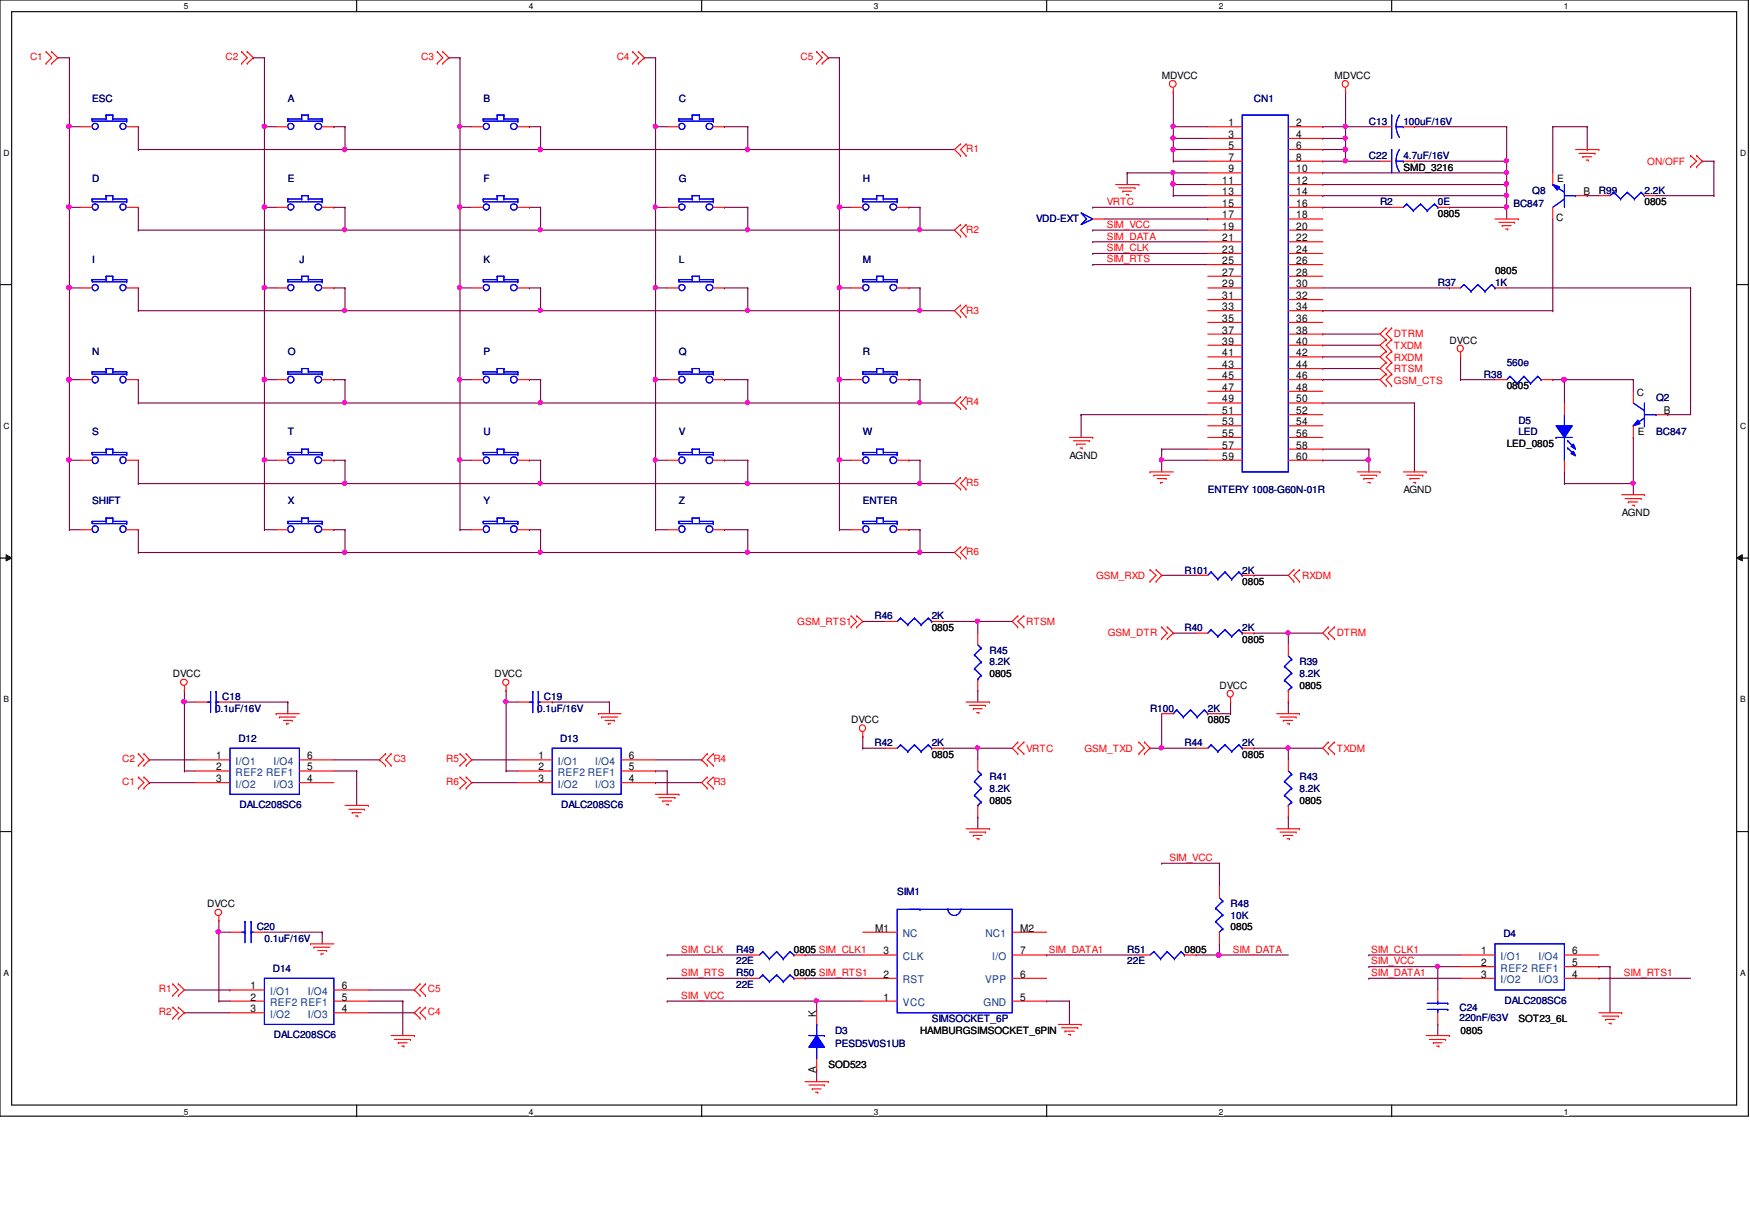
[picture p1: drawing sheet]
<svg xmlns="http://www.w3.org/2000/svg" width="267mm" height="184mm" viewBox="0 0 267 184" stroke-linecap="round" stroke-linejoin="round" font-family="sans-serif">
<defs><g id="words">
<g font-size="1.6">
<text x="187.2" y="19.2">1</text>
<text x="187.2" y="21">3</text>
<text x="187.2" y="22.7">5</text>
<text x="197.5" y="19.2">2</text>
<text x="197.5" y="21">4</text>
<text x="197.5" y="22.7">6</text>
<text x="186.3" y="28">11</text>
<text x="186.3" y="29.7">13</text>
<text x="187.2" y="24.5">7</text>
<text x="187.2" y="26.2">9</text>
<text x="197.5" y="24.5">8</text>
<text x="197.5" y="26.2">10</text>
<text x="197.5" y="28">12</text>
<text x="197.5" y="29.7">14</text>
<text x="241.3" y="29.7">B</text>
<text x="186.3" y="31.5">15</text>
<text x="186.3" y="33.3">17</text>
<text x="186.3" y="35">19</text>
<text x="197.5" y="31.5">16</text>
<text x="197.5" y="33.3">18</text>
<text x="197.5" y="35">20</text>
<text x="186.3" y="36.7">21</text>
<text x="186.3" y="38.5">23</text>
<text x="186.3" y="40.2">25</text>
<text x="186.3" y="42">27</text>
<text x="197.5" y="36.7">22</text>
<text x="197.5" y="38.5">24</text>
<text x="197.5" y="40.2">26</text>
<text x="197.5" y="42">28</text>
<text x="186.3" y="43.8">29</text>
<text x="186.3" y="45.6">31</text>
<text x="186.3" y="47.2">33</text>
<text x="197.5" y="43.8">30</text>
<text x="197.5" y="45.6">32</text>
<text x="197.5" y="47.2">34</text>
<text x="186.3" y="49">35</text>
<text x="186.3" y="50.8">37</text>
<text x="186.3" y="52.5">39</text>
<text x="197.5" y="49">36</text>
<text x="197.5" y="50.8">38</text>
<text x="197.5" y="52.5">40</text>
<text x="186.3" y="54.3">41</text>
<text x="186.3" y="56">43</text>
<text x="186.3" y="57.7">45</text>
<text x="186.3" y="59.5">47</text>
<text x="197.5" y="54.3">42</text>
<text x="197.5" y="56">44</text>
<text x="197.5" y="57.7">46</text>
<text x="197.5" y="59.5">48</text>
<text x="186.3" y="61.3">49</text>
<text x="186.3" y="63.1">51</text>
<text x="186.3" y="64.8">53</text>
<text x="197.5" y="61.3">50</text>
<text x="197.5" y="63.1">52</text>
<text x="197.5" y="64.8">54</text>
<text x="253.6" y="63.1">B</text>
<text x="186.3" y="66.5">55</text>
<text x="186.3" y="68.3">57</text>
<text x="186.3" y="70">59</text>
<text x="197.5" y="66.5">56</text>
<text x="197.5" y="68.3">58</text>
<text x="197.5" y="70">60</text>
<text x="32.9" y="115.7">1</text>
<text x="32.9" y="117.3">2</text>
<text x="32.9" y="119.1">3</text>
<text x="46.8" y="119.1">4</text>
<text x="46.8" y="117.3">5</text>
<text x="46.8" y="115.7">6</text>
<text x="82" y="115.7">1</text>
<text x="82" y="117.3">2</text>
<text x="82" y="119.1">3</text>
<text x="95.8" y="119.1">4</text>
<text x="95.8" y="117.3">5</text>
<text x="95.8" y="115.7">6</text>
<text x="133.4" y="141.9">M1</text>
<text x="155.4" y="141.9">M2</text>
<text x="134.6" y="148.9">2</text>
<text x="134.6" y="145.4">3</text>
<text x="155.4" y="148.9">6</text>
<text x="155.4" y="145.4">7</text>
<text x="225.7" y="145.4">1</text>
<text x="225.7" y="147.2">2</text>
<text x="225.7" y="148.9">3</text>
<text x="239.6" y="148.9">4</text>
<text x="239.6" y="147.2">5</text>
<text x="239.6" y="145.4">6</text>
<text x="38.2" y="150.7">1</text>
<text x="38.2" y="152.4">2</text>
<text x="38.2" y="154.2">3</text>
<text x="52.1" y="154.2">4</text>
<text x="52.1" y="152.4">5</text>
<text x="52.1" y="150.7">6</text>
<text x="124.4" y="154.9" transform="rotate(-90 124.4 154.9)">K</text>
<text x="134.6" y="152.4">1</text>
<text x="155.4" y="152.4">5</text>
<text x="124.4" y="163.5" transform="rotate(-90 124.4 163.5)">A</text>
</g>
<g font-size="1.6" fill="#004080">
<text x="35.9" y="116.5">I/O1</text>
<text x="35.9" y="118.2">REF2 REF1</text>
<text x="35.9" y="120">I/O2</text>
<text x="41.7" y="120">I/O3</text>
<text x="41.7" y="116.5">I/O4</text>
<text x="85" y="116.5">I/O1</text>
<text x="85" y="118.2">REF2 REF1</text>
<text x="85" y="120">I/O2</text>
<text x="90.7" y="120">I/O3</text>
<text x="90.7" y="116.5">I/O4</text>
<text x="137.6" y="142.7">NC</text>
<text x="150.2" y="142.7">NC1</text>
<text x="137.6" y="149.8">RST</text>
<text x="137.6" y="146.2">CLK</text>
<text x="150.1" y="149.8">VPP</text>
<text x="151.2" y="146.2">I/O</text>
<text x="228.7" y="146.2">I/O1</text>
<text x="228.7" y="148">REF2 REF1</text>
<text x="228.7" y="149.8">I/O2</text>
<text x="234.4" y="149.8">I/O3</text>
<text x="234.4" y="146.2">I/O4</text>
<text x="41.1" y="151.6">I/O1</text>
<text x="41.1" y="153.2">REF2 REF1</text>
<text x="41.1" y="155">I/O2</text>
<text x="46.9" y="155">I/O3</text>
<text x="46.9" y="151.6">I/O4</text>
<text x="137.6" y="153.2">VCC</text>
<text x="149.9" y="153.2">GND</text>
</g>
<g font-size="1.5" fill="#f00">
<text x="4.6" y="9.1">C1</text>
<text x="34.4" y="9.1">C2</text>
<text x="64.2" y="9.1">C3</text>
<text x="94" y="9.1">C4</text>
<text x="122" y="9.1">C5</text>
<text x="147.2" y="23.2">R1</text>
<text x="251" y="25.1">ON/OFF</text>
<text x="147.2" y="35.5">R2</text>
<text x="168.7" y="31.2">VRTC</text>
<text x="168.7" y="34.7">SIM_VCC</text>
<text x="168.7" y="36.5">SIM_DATA</text>
<text x="168.7" y="38.3">SIM_CLK</text>
<text x="168.7" y="40">SIM_RTS</text>
<text x="147.2" y="47.8">R3</text>
<text x="212.4" y="51.4">DTRM</text>
<text x="212.4" y="53.2">TXDM</text>
<text x="212.4" y="54.9">RXDM</text>
<text x="212.4" y="56.6">RTSM</text>
<text x="212.4" y="58.4">GSM_CTS</text>
<text x="147.2" y="61.7">R4</text>
<text x="147.2" y="74">R5</text>
<text x="147.2" y="84.5">R6</text>
<text x="167" y="88.2">GSM_RXD</text>
<text x="198.5" y="88.2">RXDM</text>
<text x="121.5" y="95.3">GSM_RTS1</text>
<text x="156.4" y="95.3">RTSM</text>
<text x="168.8" y="96.9">GSM_DTR</text>
<text x="203.7" y="96.9">DTRM</text>
<text x="18.6" y="119.5">C1</text>
<text x="18.6" y="116.1">C2</text>
<text x="59.9" y="116.1">C3</text>
<text x="68" y="116.1">R5</text>
<text x="68" y="119.5">R6</text>
<text x="108.7" y="119.5">R3</text>
<text x="108.7" y="116.1">R4</text>
<text x="156.4" y="114.5">VRTC</text>
<text x="165.3" y="114.5">GSM_TXD</text>
<text x="203.7" y="114.5">TXDM</text>
<text x="178.2" y="131.1">SIM_VCC</text>
<text x="103.8" y="145.1">SIM_CLK</text>
<text x="103.8" y="148.7">SIM_RTS</text>
<text x="159.9" y="145.1">SIM_DATA1</text>
<text x="187.9" y="145.1">SIM_DATA</text>
<text x="209" y="145.1">SIM_CLK1</text>
<text x="209" y="148.7">SIM_DATA1</text>
<text x="209" y="146.9">SIM_VCC</text>
<text x="247.5" y="148.7">SIM_RTS1</text>
<text x="24.2" y="154.6">R2</text>
<text x="24.2" y="151.1">R1</text>
<text x="65.2" y="151.1">C5</text>
<text x="65.2" y="154.6">C4</text>
<text x="103.8" y="152.1">SIM_VCC</text>
</g>
<g font-size="1.5" fill="#000080">
<text x="14.1" y="15.5">ESC</text>
<text x="43.9" y="15.5">A</text>
<text x="73.7" y="15.5">B</text>
<text x="103.5" y="15.5">C</text>
<text x="191.1" y="15.5">CN1</text>
<text x="208.6" y="19">C13</text>
<text x="213.9" y="19">100uF/16V</text>
<text x="14.1" y="27.8">D</text>
<text x="43.9" y="27.8">E</text>
<text x="73.7" y="27.8">F</text>
<text x="103.5" y="27.8">G</text>
<text x="131.5" y="27.8">H</text>
<text x="208.6" y="24.2">C22</text>
<text x="213.9" y="24.2">4.7uF/16V</text>
<text x="233.5" y="29.5">Q8</text>
<text x="243.7" y="29.5">R99</text>
<text x="250.6" y="29.5">2.2K</text>
<text x="157.9" y="33.9">VDD-EXT</text>
<text x="210.3" y="31.2">R2</text>
<text x="219.1" y="31.2">0E</text>
<text x="230.6" y="31.6">BC847</text>
<text x="14.1" y="40">I</text>
<text x="45.6" y="40">J</text>
<text x="73.7" y="40">K</text>
<text x="103.5" y="40">L</text>
<text x="131.5" y="40">M</text>
<text x="219.1" y="43.5">R37</text>
<text x="227.8" y="43.5">1K</text>
<text x="14.1" y="54">N</text>
<text x="43.9" y="54">O</text>
<text x="73.7" y="54">P</text>
<text x="103.5" y="54">Q</text>
<text x="131.5" y="54">R</text>
<text x="226.1" y="57.6">R38</text>
<text x="229.6" y="55.8">560e</text>
<text x="231.4" y="64.6">D5</text>
<text x="252.4" y="61">Q2</text>
<text x="14.1" y="66.3">S</text>
<text x="43.9" y="66.3">T</text>
<text x="73.7" y="66.3">U</text>
<text x="103.5" y="66.3">V</text>
<text x="131.5" y="66.3">W</text>
<text x="231.4" y="66.3">LED</text>
<text x="252.4" y="66.3">BC847</text>
<text x="14.1" y="76.8">SHIFT</text>
<text x="43.9" y="76.8">X</text>
<text x="73.7" y="76.8">Y</text>
<text x="103.5" y="76.8">Z</text>
<text x="131.5" y="76.8">ENTER</text>
<text x="184.1" y="75.1">ENTERY 1008-G60N-01R</text>
<text x="180.5" y="87.4">R101</text>
<text x="189.3" y="87.4">2K</text>
<text x="133.3" y="94.3">R46</text>
<text x="142" y="94.3">2K</text>
<text x="150.8" y="99.7">R45</text>
<text x="150.8" y="101.3">8.2K</text>
<text x="180.5" y="96.1">R40</text>
<text x="189.3" y="96.1">2K</text>
<text x="198" y="101.3">R39</text>
<text x="33.9" y="106.6">C18</text>
<text x="82.9" y="106.6">C19</text>
<text x="198" y="103.1">8.2K</text>
<text x="32.8" y="108.4">0.1uF/16V</text>
<text x="36.3" y="112.9">D12</text>
<text x="81.9" y="108.4">0.1uF/16V</text>
<text x="85.3" y="112.9">D13</text>
<text x="133.3" y="113.6">R42</text>
<text x="142" y="113.6">2K</text>
<text x="175.3" y="108.4">R100</text>
<text x="180.5" y="113.6">R44</text>
<text x="184.1" y="108.4">2K</text>
<text x="189.3" y="113.6">2K</text>
<text x="150.8" y="118.9">R41</text>
<text x="198" y="118.9">R43</text>
<text x="36.5" y="123.1">DALC208SC6</text>
<text x="85.5" y="123.1">DALC208SC6</text>
<text x="150.8" y="120.7">8.2K</text>
<text x="198" y="120.7">8.2K</text>
<text x="136.7" y="136.4">SIM1</text>
<text x="39.1" y="141.6">C20</text>
<text x="40.3" y="143.4">0.1uF/16V</text>
<text x="187.5" y="138.2">R48</text>
<text x="187.5" y="140">10K</text>
<text x="229.1" y="142.7">D4</text>
<text x="41.6" y="148">D14</text>
<text x="112.2" y="148.7">R50</text>
<text x="112.2" y="145.2">R49</text>
<text x="112.2" y="146.9">22E</text>
<text x="171.8" y="145.2">R51</text>
<text x="171.8" y="146.9">22E</text>
<text x="112.2" y="150.5">22E</text>
<text x="142" y="155.7">SIMSOCKET_6P</text>
<text x="222.4" y="153.9">C24</text>
<text x="222.4" y="155.5">220nF/63V</text>
<text x="229.3" y="152.9">DALC208SC6</text>
<text x="41.7" y="158.2">DALC208SC6</text>
<text x="127.3" y="157.5">D3</text>
<text x="127.3" y="159.5">PESD5V0S1UB</text>
</g>
<g font-size="1.5">
<text x="177" y="12">MDVCC</text>
<text x="203.4" y="12">MDVCC</text>
<text x="213.9" y="26">SMD_3216</text>
<text x="237.3" y="27.8">E</text>
<text x="219.1" y="33">0805</text>
<text x="237.2" y="33.7">C</text>
<text x="250.6" y="31.2">0805</text>
<text x="227.8" y="41.7">0805</text>
<text x="220.9" y="52.3">DVCC</text>
<text x="229.6" y="59.3">0805</text>
<text x="249.4" y="60.4">C</text>
<text x="163" y="69.9">AGND</text>
<text x="229.6" y="68.1">LED_0805</text>
<text x="249.6" y="66.3">E</text>
<text x="213.9" y="75.1">AGND</text>
<text x="247.1" y="78.6">AGND</text>
<text x="189.3" y="89.1">0805</text>
<text x="142" y="96.1">0805</text>
<text x="189.3" y="97.9">0805</text>
<text x="26.3" y="103.1">DVCC</text>
<text x="75.4" y="103.1">DVCC</text>
<text x="150.8" y="103.1">0805</text>
<text x="185.8" y="104.9">DVCC</text>
<text x="198" y="104.9">0805</text>
<text x="129.7" y="110.2">DVCC</text>
<text x="184.1" y="110.2">0805</text>
<text x="142" y="115.4">0805</text>
<text x="189.3" y="115.4">0805</text>
<text x="150.8" y="122.4">0805</text>
<text x="198" y="122.4">0805</text>
<text x="31.6" y="138.2">DVCC</text>
<text x="187.5" y="141.6">0805</text>
<text x="121" y="148.7">0805 SIM_RTS1</text>
<text x="121" y="145.2">0805 SIM_CLK1</text>
<text x="180.5" y="145.2">0805</text>
<text x="231.4" y="155.7">SOT23_6L</text>
<text x="140.2" y="157.5">HAMBURGSIMSOCKET_6PIN</text>
<text x="222.6" y="157.5">0805</text>
<text x="126.2" y="162.7">SOD523</text>
</g>
<g font-size="1.3">
<text x="28" y="1.4">5</text>
<text x="80.6" y="1.4">4</text>
<text x="133.2" y="1.4">3</text>
<text x="185.8" y="1.4">2</text>
<text x="238.3" y="1.4">1</text>
<text x=".5" y="23.7">D</text>
<text x="265.2" y="23.7">D</text>
<text x=".5" y="65.3">C</text>
<text x="265.2" y="65.3">C</text>
<text x=".5" y="106.9">B</text>
<text x="265.2" y="106.9">B</text>
<text x=".5" y="148.6">A</text>
<text x="265.2" y="148.6">A</text>
<text x="28" y="169.8">5</text>
<text x="80.6" y="169.8">4</text>
<text x="133.2" y="169.8">3</text>
<text x="185.8" y="169.8">2</text>
<text x="238.3" y="169.8">1</text>
</g>
</g></defs>
<path d="M0 0h266.4v170h-266.4zM1.8 1.8h262.9v166.5h-262.9z" fill="none" stroke="#000" stroke-width=".17"/>
<g fill="#fff">
<path d="M28 .3h.7v1.4h-.7z"/>
<path d="M28 168.6h.7v1.4h-.7z"/>
</g>
<path d="M54.4 0v1.8M54.4 168.3v1.8" fill="none" stroke="#000" stroke-width=".17"/>
<g fill="#fff">
<path d="M80.6 .3h.7v1.4h-.7z"/>
<path d="M80.6 168.6h.7v1.4h-.7z"/>
</g>
<path d="M106.9 0v1.8M106.9 168.3v1.8" fill="none" stroke="#000" stroke-width=".17"/>
<g fill="#fff">
<path d="M133.2 .3h.7v1.4h-.7z"/>
<path d="M133.2 168.6h.7v1.4h-.7z"/>
</g>
<path d="M159.5 0v1.8M159.5 168.3v1.8" fill="none" stroke="#000" stroke-width=".17"/>
<g fill="#fff">
<path d="M185.8 .3h.6v1.4h-.6z"/>
<path d="M185.8 168.6h.6v1.4h-.6z"/>
</g>
<path d="M212.1 0v1.8M212.1 168.3v1.8" fill="none" stroke="#000" stroke-width=".17"/>
<g fill="#fff">
<path d="M238.3 .3h.7v1.4h-.7z"/>
<path d="M238.3 168.6h.7v1.4h-.7z"/>
<path d="M.5 22.5h.9v1.5h-.9z"/>
<path d="M265.2 22.5h.9v1.5h-.9z"/>
<path d="M.5 64.1h.9v1.4h-.9z"/>
<path d="M265.2 64.1h.9v1.4h-.9z"/>
</g>
<path d="M0 43.3h1.8M264.7 43.3h1.7" fill="none" stroke="#000" stroke-width=".17"/>
<g fill="#fff">
<path d="M.5 105.7h.9v1.5h-.9z"/>
<path d="M265.2 105.7h.8v1.5h-.8z"/>
</g>
<path d="M0 85h1.8M264.7 85h1.7" fill="none" stroke="#000" stroke-width=".17"/>
<path d="M.9 84.5l.9 .5-.9 .4zM264.7 85l.8-.5v.9z" fill="#000"/>
<path d="M.9 84.5l.9 .5-.9 .4zM264.7 85l.8-.5v.9z" fill="none" stroke="#000" stroke-width=".15"/>
<g fill="#fff">
<path d="M.5 147.4h.8v1.4h-.8z"/>
<path d="M265.2 147.4h.7v1.4h-.7z"/>
</g>
<path d="M0 126.7h1.8M264.7 126.7h1.7" fill="none" stroke="#000" stroke-width=".17"/>
<path d="M8.8 8.8h.1M8.8 8.8h1.8M10.6 8.8h.1M10.6 19.3h.1M10.6 8.8v22.8M10.6 19.3h1.7M10.6 80.7h.1M10.6 80.7h1.7" fill="none" stroke="#800040" stroke-width=".17"/>
<circle cx="10.5" cy="19.3" r=".33" fill="#f0f"/>
<circle cx="10.5" cy="19.3" r=".33" fill="none" stroke="#f0f" stroke-width=".17"/>
<path d="M10.6 31.6h.1M10.6 31.6h1.7M10.6 31.6v12.3" fill="none" stroke="#800040" stroke-width=".17"/>
<circle cx="10.5" cy="31.5" r=".33" fill="#f0f"/>
<circle cx="10.5" cy="31.5" r=".33" fill="none" stroke="#f0f" stroke-width=".17"/>
<path d="M10.6 43.9h.1M10.6 43.9h1.7M10.6 43.9v13.9" fill="none" stroke="#800040" stroke-width=".17"/>
<circle cx="10.5" cy="43.8" r=".33" fill="#f0f"/>
<circle cx="10.5" cy="43.8" r=".33" fill="none" stroke="#f0f" stroke-width=".17"/>
<path d="M10.6 57.8h.1M10.6 57.8h1.7M10.6 70.1h.1M10.6 70.1v10.6" fill="none" stroke="#800040" stroke-width=".17"/>
<circle cx="10.5" cy="70.1" r=".33" fill="#f0f"/>
<circle cx="10.5" cy="70.1" r=".33" fill="none" stroke="#f0f" stroke-width=".17"/>
<path d="M38.6 8.8h.1M38.6 8.8h1.7M40.3 8.8h.1M40.3 19.3h.1M40.3 8.8v22.8M40.3 19.3h1.8M10.6 70.1h.1M10.6 70.1h1.7M40.3 80.7h.1M40.3 80.7h1.8" fill="none" stroke="#800040" stroke-width=".17"/>
<circle cx="40.3" cy="19.3" r=".33" fill="#f0f"/>
<circle cx="40.3" cy="19.3" r=".33" fill="none" stroke="#f0f" stroke-width=".17"/>
<path d="M40.3 31.6h.1M40.3 31.6h1.8M40.3 31.6v12.3" fill="none" stroke="#800040" stroke-width=".17"/>
<circle cx="40.3" cy="31.5" r=".33" fill="#f0f"/>
<circle cx="40.3" cy="31.5" r=".33" fill="none" stroke="#f0f" stroke-width=".17"/>
<path d="M40.3 43.9h.1M40.3 43.9h1.8M40.3 43.9v13.9" fill="none" stroke="#800040" stroke-width=".17"/>
<circle cx="40.3" cy="43.8" r=".33" fill="#f0f"/>
<circle cx="40.3" cy="43.8" r=".33" fill="none" stroke="#f0f" stroke-width=".17"/>
<path d="M40.3 57.8h.1M40.3 57.8h1.8M40.3 70.1h.1M40.3 70.1v10.6" fill="none" stroke="#800040" stroke-width=".17"/>
<circle cx="40.3" cy="70.1" r=".33" fill="#f0f"/>
<circle cx="40.3" cy="70.1" r=".33" fill="none" stroke="#f0f" stroke-width=".17"/>
<path d="M68.4 8.8h.1M68.4 8.8h1.7M70.1 8.8h.1M70.1 19.3h.1M70.1 8.8v22.8M70.1 19.3h1.8M40.3 70.1h.1M40.3 70.1h1.8M70.1 80.7h.1M70.1 80.7h1.8" fill="none" stroke="#800040" stroke-width=".17"/>
<circle cx="70.1" cy="19.3" r=".31" fill="#f0f"/>
<circle cx="70.1" cy="19.3" r=".31" fill="none" stroke="#f0f" stroke-width=".17"/>
<path d="M70.1 31.6h.1M70.1 31.6h1.8M70.1 31.6v12.3" fill="none" stroke="#800040" stroke-width=".17"/>
<circle cx="70.1" cy="31.5" r=".31" fill="#f0f"/>
<circle cx="70.1" cy="31.5" r=".31" fill="none" stroke="#f0f" stroke-width=".17"/>
<path d="M70.1 43.9h.1M70.1 43.9h1.8M70.1 43.9v13.9" fill="none" stroke="#800040" stroke-width=".17"/>
<circle cx="70.1" cy="43.8" r=".31" fill="#f0f"/>
<circle cx="70.1" cy="43.8" r=".31" fill="none" stroke="#f0f" stroke-width=".17"/>
<path d="M70.1 57.8h.1M70.1 57.8h1.8M70.1 70.1h.1M70.1 70.1v10.6" fill="none" stroke="#800040" stroke-width=".17"/>
<circle cx="70.1" cy="70.1" r=".31" fill="#f0f"/>
<circle cx="70.1" cy="70.1" r=".31" fill="none" stroke="#f0f" stroke-width=".17"/>
<path d="M98.2 8.8h.1M98.2 8.8h1.7M99.9 8.8h.1M99.9 19.3h.1M99.9 8.8v22.8M99.9 19.3h1.8M70.1 70.1h.1M70.1 70.1h1.8M99.9 80.7h.1M99.9 80.7h1.8" fill="none" stroke="#800040" stroke-width=".17"/>
<circle cx="99.9" cy="19.3" r=".31" fill="#f0f"/>
<circle cx="99.9" cy="19.3" r=".31" fill="none" stroke="#f0f" stroke-width=".17"/>
<path d="M99.9 31.6h.1M99.9 31.6h1.8M99.9 31.6v12.3" fill="none" stroke="#800040" stroke-width=".17"/>
<circle cx="99.9" cy="31.5" r=".31" fill="#f0f"/>
<circle cx="99.9" cy="31.5" r=".31" fill="none" stroke="#f0f" stroke-width=".17"/>
<path d="M99.9 43.9h.1M99.9 43.9h1.8M99.9 43.9v13.9" fill="none" stroke="#800040" stroke-width=".17"/>
<circle cx="99.9" cy="43.8" r=".31" fill="#f0f"/>
<circle cx="99.9" cy="43.8" r=".31" fill="none" stroke="#f0f" stroke-width=".17"/>
<path d="M99.9 57.8h.1M99.9 57.8h1.8M99.9 70.1h.1M99.9 70.1v10.6" fill="none" stroke="#800040" stroke-width=".17"/>
<circle cx="99.9" cy="70.1" r=".31" fill="#f0f"/>
<circle cx="99.9" cy="70.1" r=".31" fill="none" stroke="#f0f" stroke-width=".17"/>
<path d="M126.2 8.8h.1M126.2 8.8h1.7M127.9 8.8h.1M127.9 8.8v35.1M127.9 31.6h.1M127.9 31.6h1.8M99.9 70.1h.1M99.9 70.1h1.8M127.9 80.7h.1M127.9 80.7h1.8" fill="none" stroke="#800040" stroke-width=".17"/>
<circle cx="127.9" cy="31.5" r=".33" fill="#f0f"/>
<circle cx="127.9" cy="31.5" r=".33" fill="none" stroke="#f0f" stroke-width=".17"/>
<path d="M127.9 43.9h.1M127.9 43.9h1.8M127.9 43.9v13.9" fill="none" stroke="#800040" stroke-width=".17"/>
<circle cx="127.9" cy="43.8" r=".33" fill="#f0f"/>
<circle cx="127.9" cy="43.8" r=".33" fill="none" stroke="#f0f" stroke-width=".17"/>
<path d="M127.9 57.8h.1M127.9 57.8h1.8M127.9 70.1h.1M127.9 70.1v10.6" fill="none" stroke="#800040" stroke-width=".17"/>
<circle cx="127.9" cy="70.1" r=".33" fill="#f0f"/>
<circle cx="127.9" cy="70.1" r=".33" fill="none" stroke="#f0f" stroke-width=".17"/>
<path d="M21.1 19.3h.1M21.1 19.3v3.5M50.9 19.3h.1M50.9 19.3h1.7M52.6 19.3h.1M52.6 19.3v3.5M21.1 22.8h.1M21.1 22.8h61.3M52.6 22.8h.1M127.9 70.1h.1M127.9 70.1h1.8" fill="none" stroke="#800040" stroke-width=".17"/>
<circle cx="52.5" cy="22.8" r=".33" fill="#f0f"/>
<circle cx="52.5" cy="22.8" r=".33" fill="none" stroke="#f0f" stroke-width=".17"/>
<path d="M80.7 19.3h.1M80.7 19.3h1.7M82.4 19.3h.1M82.4 19.3v3.5M82.4 22.8h.1M82.4 22.8h31.6" fill="none" stroke="#800040" stroke-width=".17"/>
<circle cx="82.3" cy="22.8" r=".33" fill="#f0f"/>
<circle cx="82.3" cy="22.8" r=".33" fill="none" stroke="#f0f" stroke-width=".17"/>
<g fill="none" stroke="#800040" stroke-width=".17">
<path d="M110.4 19.3h.1M110.4 19.3h3.6M114 19.3h.1M114 19.3v3.5M21.1 31.6h.1M21.1 35.1h.1M21.1 31.6v3.5M21.1 35.1h61.3M50.9 31.6h.1M50.9 31.6h1.7M52.6 31.6h.1M52.6 35.1h.1"/>
<path d="M52.6 31.6v3.5"/>
</g>
<circle cx="52.5" cy="35" r=".31" fill="#f0f"/>
<circle cx="52.5" cy="35" r=".31" fill="none" stroke="#f0f" stroke-width=".17"/>
<path d="M82.4 35.1h.1M82.4 35.1h31.6" fill="none" stroke="#800040" stroke-width=".17"/>
<circle cx="82.3" cy="35" r=".31" fill="#f0f"/>
<circle cx="82.3" cy="35" r=".31" fill="none" stroke="#f0f" stroke-width=".17"/>
<path d="M80.7 31.6h.1M80.7 31.6h1.7M82.4 31.6h.1M82.4 31.6v3.5M110.4 31.6h.1M110.4 31.6h3.6M114 31.6h.1M114 31.6v3.5M140.2 35.1h.1M140.2 35.1h5.3" fill="none" stroke="#800040" stroke-width=".17"/>
<circle cx="140.2" cy="35" r=".31" fill="#f0f"/>
<circle cx="140.2" cy="35" r=".31" fill="none" stroke="#f0f" stroke-width=".17"/>
<g fill="none" stroke="#800040" stroke-width=".17">
<path d="M138.5 31.6h.1M138.5 31.6h1.7M140.2 31.6h.1M140.2 31.6v3.5M21.1 43.9h.1M21.1 47.3h.1M21.1 43.9v3.4M21.1 47.3h61.3M50.9 43.9h.1M50.9 43.9h1.7M52.6 43.9h.1M52.6 47.3h.1"/>
<path d="M52.6 43.9v3.4"/>
</g>
<circle cx="52.5" cy="47.3" r=".31" fill="#f0f"/>
<circle cx="52.5" cy="47.3" r=".31" fill="none" stroke="#f0f" stroke-width=".17"/>
<path d="M82.4 47.3h.1M82.4 47.3h31.6" fill="none" stroke="#800040" stroke-width=".17"/>
<circle cx="82.3" cy="47.3" r=".31" fill="#f0f"/>
<circle cx="82.3" cy="47.3" r=".31" fill="none" stroke="#f0f" stroke-width=".17"/>
<path d="M80.7 43.9h.1M80.7 43.9h1.7M82.4 43.9h.1M82.4 43.9v3.4M110.4 43.9h.1M110.4 43.9h3.6M114 43.9h.1M114 43.9v3.4M140.2 47.3h.1M140.2 47.3h5.3" fill="none" stroke="#800040" stroke-width=".17"/>
<circle cx="140.2" cy="47.3" r=".31" fill="#f0f"/>
<circle cx="140.2" cy="47.3" r=".31" fill="none" stroke="#f0f" stroke-width=".17"/>
<g fill="none" stroke="#800040" stroke-width=".17">
<path d="M21.1 57.8h.1M21.1 57.8v3.6M50.9 57.8h.1M50.9 57.8h1.7M52.6 57.8h.1M52.6 57.8v3.6M138.5 43.9h.1M138.5 43.9h1.7M140.2 43.9h.1M140.2 43.9v3.4M21.1 61.4h.1M21.1 61.4h61.3"/>
<path d="M52.6 61.4h.1"/>
</g>
<circle cx="52.5" cy="61.3" r=".31" fill="#f0f"/>
<circle cx="52.5" cy="61.3" r=".31" fill="none" stroke="#f0f" stroke-width=".17"/>
<path d="M82.4 61.4h.1M82.4 61.4h31.6" fill="none" stroke="#800040" stroke-width=".17"/>
<circle cx="82.3" cy="61.3" r=".31" fill="#f0f"/>
<circle cx="82.3" cy="61.3" r=".31" fill="none" stroke="#f0f" stroke-width=".17"/>
<g fill="none" stroke="#800040" stroke-width=".17">
<path d="M80.7 57.8h.1M80.7 57.8h1.7M82.4 57.8h.1M82.4 57.8v3.6M110.4 57.8h.1M110.4 57.8h3.6M114 57.8h.1M114 57.8v3.6M138.5 57.8h.1M138.5 57.8h1.7M140.2 57.8h.1M140.2 57.8v3.6"/>
<path d="M140.2 61.4h.1M140.2 61.4h5.3"/>
</g>
<circle cx="140.2" cy="61.3" r=".31" fill="#f0f"/>
<circle cx="140.2" cy="61.3" r=".31" fill="none" stroke="#f0f" stroke-width=".17"/>
<path d="M21.1 70.1h.1M21.1 73.7h.1M21.1 70.1v3.6M21.1 73.7h61.3M50.9 70.1h.1M50.9 70.1h1.7M52.6 70.1h.1M52.6 73.7h.1M52.6 70.1v3.6" fill="none" stroke="#800040" stroke-width=".17"/>
<circle cx="52.5" cy="73.6" r=".31" fill="#f0f"/>
<circle cx="52.5" cy="73.6" r=".31" fill="none" stroke="#f0f" stroke-width=".17"/>
<path d="M82.4 73.7h.1M82.4 73.7h31.6" fill="none" stroke="#800040" stroke-width=".17"/>
<circle cx="82.3" cy="73.6" r=".31" fill="#f0f"/>
<circle cx="82.3" cy="73.6" r=".31" fill="none" stroke="#f0f" stroke-width=".17"/>
<path d="M80.7 70.1h.1M80.7 70.1h1.7M82.4 70.1h.1M82.4 70.1v3.6M110.4 70.1h.1M110.4 70.1h3.6M114 70.1h.1M114 70.1v3.6M140.2 73.7h.1M140.2 73.7h5.3" fill="none" stroke="#800040" stroke-width=".17"/>
<circle cx="140.2" cy="73.6" r=".31" fill="#f0f"/>
<circle cx="140.2" cy="73.6" r=".31" fill="none" stroke="#f0f" stroke-width=".17"/>
<g fill="none" stroke="#800040" stroke-width=".17">
<path d="M138.5 70.1h.1M138.5 70.1h1.7M140.2 70.1h.1M140.2 70.1v3.6M21.1 80.7h.1M21.1 84.2h.1M21.1 80.7v3.5M21.1 84.2h61.3M50.9 80.7h.1M50.9 80.7h1.7M52.6 80.7h.1M52.6 84.2h.1"/>
<path d="M52.6 80.7v3.5"/>
</g>
<circle cx="52.5" cy="84.1" r=".31" fill="#f0f"/>
<circle cx="52.5" cy="84.1" r=".31" fill="none" stroke="#f0f" stroke-width=".17"/>
<path d="M82.4 84.2h.1M82.4 84.2h31.6" fill="none" stroke="#800040" stroke-width=".17"/>
<circle cx="82.3" cy="84.1" r=".31" fill="#f0f"/>
<circle cx="82.3" cy="84.1" r=".31" fill="none" stroke="#f0f" stroke-width=".17"/>
<path d="M80.7 80.7h.1M80.7 80.7h1.7M82.4 80.7h.1M82.4 80.7v3.5M110.4 80.7h.1M110.4 80.7h3.6M114 80.7h.1M114 80.7v3.5M140.2 84.2h.1M140.2 84.2h5.3" fill="none" stroke="#800040" stroke-width=".17"/>
<circle cx="140.2" cy="84.1" r=".31" fill="#f0f"/>
<circle cx="140.2" cy="84.1" r=".31" fill="none" stroke="#f0f" stroke-width=".17"/>
<path d="M127.9 57.8h.1M127.9 57.8v12.3M138.5 80.7h.1M138.5 80.7h1.7M140.2 80.7h.1M140.2 80.7v3.5" fill="none" stroke="#800040" stroke-width=".17"/>
<circle cx="127.9" cy="57.8" r=".35" fill="#f0f"/>
<circle cx="127.9" cy="57.8" r=".35" fill="none" stroke="#f0f" stroke-width=".17"/>
<path d="M114 61.4h.1M114 61.4h26.2" fill="none" stroke="#800040" stroke-width=".17"/>
<circle cx="113.9" cy="61.3" r=".31" fill="#f0f"/>
<circle cx="113.9" cy="61.3" r=".31" fill="none" stroke="#f0f" stroke-width=".17"/>
<path d="M10.6 57.8h.1M10.6 57.8v12.3" fill="none" stroke="#800040" stroke-width=".17"/>
<circle cx="10.5" cy="57.8" r=".35" fill="#f0f"/>
<circle cx="10.5" cy="57.8" r=".35" fill="none" stroke="#f0f" stroke-width=".17"/>
<path d="M99.9 57.8h.1M99.9 57.8v12.3" fill="none" stroke="#800040" stroke-width=".17"/>
<circle cx="99.8" cy="57.8" r=".33" fill="#f0f"/>
<circle cx="99.8" cy="57.8" r=".33" fill="none" stroke="#f0f" stroke-width=".17"/>
<path d="M40.3 57.8h.1M40.3 57.8v12.3" fill="none" stroke="#800040" stroke-width=".17"/>
<circle cx="40.3" cy="57.8" r=".35" fill="#f0f"/>
<circle cx="40.3" cy="57.8" r=".35" fill="none" stroke="#f0f" stroke-width=".17"/>
<path d="M114 84.2h.1M114 84.2h26.2" fill="none" stroke="#800040" stroke-width=".17"/>
<circle cx="113.9" cy="84.1" r=".31" fill="#f0f"/>
<circle cx="113.9" cy="84.1" r=".31" fill="none" stroke="#f0f" stroke-width=".17"/>
<path d="M114 73.7h.1M114 73.7h26.2" fill="none" stroke="#800040" stroke-width=".17"/>
<circle cx="113.9" cy="73.6" r=".31" fill="#f0f"/>
<circle cx="113.9" cy="73.6" r=".31" fill="none" stroke="#f0f" stroke-width=".17"/>
<path d="M114 47.3h.1M114 47.3h26.2" fill="none" stroke="#800040" stroke-width=".17"/>
<circle cx="113.9" cy="47.3" r=".31" fill="#f0f"/>
<circle cx="113.9" cy="47.3" r=".31" fill="none" stroke="#f0f" stroke-width=".17"/>
<path d="M114 22.8h.1M114 22.8h31.5" fill="none" stroke="#800040" stroke-width=".17"/>
<circle cx="113.9" cy="22.8" r=".33" fill="#f0f"/>
<circle cx="113.9" cy="22.8" r=".33" fill="none" stroke="#f0f" stroke-width=".17"/>
<path d="M114 35.1h.1M114 35.1h26.2" fill="none" stroke="#800040" stroke-width=".17"/>
<circle cx="113.9" cy="35" r=".31" fill="#f0f"/>
<circle cx="113.9" cy="35" r=".31" fill="none" stroke="#f0f" stroke-width=".17"/>
<path d="M70.1 57.8h.1M70.1 57.8v12.3" fill="none" stroke="#800040" stroke-width=".17"/>
<circle cx="70" cy="57.8" r=".33" fill="#f0f"/>
<circle cx="70" cy="57.8" r=".33" fill="none" stroke="#f0f" stroke-width=".17"/>
<path d="M28.1 106.9h.1M28.1 105.2h.1M28.1 106.9h1.7M28.1 105.2v1.7M35.1 106.9h8.8M43.9 106.9h.1M43.9 106.9v1.8M54.4 117.4h.1M54.4 117.4v5.3" fill="none" stroke="#800040" stroke-width=".17"/>
<circle cx="28" cy="106.9" r=".33" fill="#f0f"/>
<circle cx="28" cy="106.9" r=".33" fill="none" stroke="#f0f" stroke-width=".17"/>
<g fill="none" stroke="#800040" stroke-width=".17">
<path d="M28.1 117.4h.1M28.1 106.9h.1M28.1 117.4h1.7M28.1 106.9v10.5M50.9 115.7h6.9M50.9 117.4h3.5M54.4 117.4h.1M57.8 115.7h.1M77.1 106.9h.1M77.1 105.2h.1M77.1 106.9h1.8M77.1 105.2v1.7"/>
<path d="M84.2 106.9h.1M84.2 106.9h8.7M92.9 106.9h.1M92.9 106.9v1.8M101.7 117.4h.1M101.7 117.4v3.6"/>
</g>
<circle cx="77.1" cy="106.9" r=".31" fill="#f0f"/>
<circle cx="77.1" cy="106.9" r=".31" fill="none" stroke="#f0f" stroke-width=".17"/>
<g fill="none" stroke="#800040" stroke-width=".17">
<path d="M77.1 117.4h.1M77.1 106.9h.1M77.1 117.4h1.8M77.1 106.9v10.5M99.9 119.2h.1M99.9 117.4h.1M99.9 119.2h7M99.9 117.4h1.8M33.4 142h.1M33.4 140.2h.1M33.4 142h1.7M33.4 140.2v1.8"/>
<path d="M40.3 142h8.8M49.1 142h.1M49.1 142v1.8M61.4 152.5h.1M61.4 152.5v5.2"/>
</g>
<circle cx="33.3" cy="141.9" r=".33" fill="#f0f"/>
<circle cx="33.3" cy="141.9" r=".33" fill="none" stroke="#f0f" stroke-width=".17"/>
<path d="M205.1 19.3h.1M205.1 19.3h5.2M33.4 152.5h.1M33.4 142h.1M33.4 152.5h1.7M33.4 142v10.5M56.1 152.5h5.3M61.4 152.5h.1" fill="none" stroke="#800040" stroke-width=".17"/>
<circle cx="205" cy="19.3" r=".31" fill="#f0f"/>
<circle cx="205" cy="19.3" r=".31" fill="none" stroke="#f0f" stroke-width=".17"/>
<path d="M215.6 19.3h.1M215.6 19.3h14M201.6 21.1h.1M201.6 21.1h3.5" fill="none" stroke="#800040" stroke-width=".17"/>
<circle cx="205" cy="21" r=".31" fill="#f0f"/>
<circle cx="205" cy="21" r=".31" fill="none" stroke="#f0f" stroke-width=".17"/>
<path d="M201.6 19.3h.1M201.6 19.3h3.5M201.6 24.6h.1M205.1 22.8h.1M205.1 22.8v1.8h-3.5" fill="none" stroke="#800040" stroke-width=".17"/>
<circle cx="205" cy="22.8" r=".33" fill="#f0f"/>
<circle cx="205" cy="22.8" r=".33" fill="none" stroke="#f0f" stroke-width=".17"/>
<path d="M205.1 14.1h.1M205.1 14.1v5.2M201.6 22.8h.1M201.6 22.8h3.5M205.1 24.6h.1M205.1 24.6h5.2" fill="none" stroke="#800040" stroke-width=".17"/>
<circle cx="205" cy="24.5" r=".31" fill="#f0f"/>
<circle cx="205" cy="24.5" r=".31" fill="none" stroke="#f0f" stroke-width=".17"/>
<path d="M229.6 19.3h.1M229.6 19.3v5.3h-14M215.6 24.6h.1M229.6 31.6h.1M229.6 31.6v1.8" fill="none" stroke="#800040" stroke-width=".17"/>
<circle cx="229.6" cy="24.5" r=".31" fill="#f0f"/>
<circle cx="229.6" cy="24.5" r=".31" fill="none" stroke="#f0f" stroke-width=".17"/>
<path d="M201.6 26.3h.1M201.6 28.1h.1M201.6 28.1h28M229.6 24.6h.1M229.6 24.6v1.7h-28" fill="none" stroke="#800040" stroke-width=".17"/>
<circle cx="229.5" cy="28" r=".33" fill="#f0f"/>
<circle cx="229.5" cy="28" r=".33" fill="none" stroke="#f0f" stroke-width=".17"/>
<path d="M201.6 29.8h.1M229.6 28.1h.1M229.6 28.1v1.7h-28" fill="none" stroke="#800040" stroke-width=".17"/>
<circle cx="229.6" cy="29.7" r=".31" fill="#f0f"/>
<circle cx="229.6" cy="29.7" r=".31" fill="none" stroke="#f0f" stroke-width=".17"/>
<path d="M201.6 31.6h.1M201.6 31.6h10.5M220.9 31.6h.1M220.9 31.6h8.7" fill="none" stroke="#800040" stroke-width=".17"/>
<circle cx="229.6" cy="31.5" r=".31" fill="#f0f"/>
<circle cx="229.6" cy="31.5" r=".31" fill="none" stroke="#f0f" stroke-width=".17"/>
<path d="M238.4 57.8h.1M238.4 57.8h10.5" fill="none" stroke="#800040" stroke-width=".17"/>
<circle cx="238.3" cy="57.8" r=".35" fill="#f0f"/>
<circle cx="238.3" cy="57.8" r=".35" fill="none" stroke="#f0f" stroke-width=".17"/>
<path d="M229.6 26.3h.1M229.6 26.3v1.8" fill="none" stroke="#800040" stroke-width=".17"/>
<circle cx="229.6" cy="26.3" r=".31" fill="#f0f"/>
<circle cx="229.6" cy="26.3" r=".31" fill="none" stroke="#f0f" stroke-width=".17"/>
<g fill="none" stroke="#800040" stroke-width=".17">
<path d="M205.1 19.3h.1M205.1 19.3v3.5M205.1 21.1h.1M229.6 29.8h.1M229.6 29.8v1.8M201.6 50.9h.1M201.6 52.6h.1M201.6 54.4h.1M201.6 56.1h.1M201.6 57.8h.1M201.6 50.9h8.7M201.6 52.6h8.7"/>
<path d="M201.6 54.4h8.7M201.6 56.1h8.7M201.6 57.8h8.7M248.9 57.8h.1M248.9 57.8v1.8M201.6 61.4h.1M201.6 68.4h.1M201.6 61.4h14M201.6 68.4h7M208.6 68.4h.1M208.6 70.1h.1M208.6 68.4v3.5"/>
<path d="M215.6 61.4h.1M215.6 61.4v10.5"/>
</g>
<circle cx="208.5" cy="70.1" r=".33" fill="#f0f"/>
<circle cx="208.5" cy="70.1" r=".33" fill="none" stroke="#f0f" stroke-width=".17"/>
<path d="M201.6 70.1h.1M201.6 70.1h7M248.9 73.7h.1M248.9 73.7v1.7" fill="none" stroke="#800040" stroke-width=".17"/>
<circle cx="248.9" cy="73.6" r=".31" fill="#f0f"/>
<circle cx="248.9" cy="73.6" r=".31" fill="none" stroke="#f0f" stroke-width=".17"/>
<path d="M178.8 22.8h.1M178.8 22.8v1.8" fill="none" stroke="#800040" stroke-width=".17"/>
<circle cx="178.7" cy="22.8" r=".33" fill="#f0f"/>
<circle cx="178.7" cy="22.8" r=".33" fill="none" stroke="#f0f" stroke-width=".17"/>
<path d="M178.8 24.6h.1M178.8 22.8h.1M178.8 21.1h.1M178.8 24.6h5.3M178.8 22.8h5.3M178.8 21.1v1.7" fill="none" stroke="#800040" stroke-width=".17"/>
<circle cx="178.8" cy="21" r=".31" fill="#f0f"/>
<circle cx="178.8" cy="21" r=".31" fill="none" stroke="#f0f" stroke-width=".17"/>
<path d="M178.8 19.3h.1M178.8 19.3v1.8M178.8 21.1h.1M178.8 21.1h5.3" fill="none" stroke="#800040" stroke-width=".17"/>
<circle cx="178.8" cy="19.3" r=".31" fill="#f0f"/>
<circle cx="178.8" cy="19.3" r=".31" fill="none" stroke="#f0f" stroke-width=".17"/>
<path d="M178.8 19.3h.1M178.8 14.1h.1M178.8 19.3h5.3M178.8 14.1v5.2M178.8 26.3h.1M178.8 26.3h5.3" fill="none" stroke="#800040" stroke-width=".17"/>
<circle cx="178.8" cy="26.3" r=".31" fill="#f0f"/>
<circle cx="178.8" cy="26.3" r=".31" fill="none" stroke="#f0f" stroke-width=".17"/>
<path d="M171.8 26.3h.1M171.8 26.3v1.8M178.8 28.1h.1M178.8 28.1h5.3" fill="none" stroke="#800040" stroke-width=".17"/>
<circle cx="178.7" cy="28" r=".33" fill="#f0f"/>
<circle cx="178.7" cy="28" r=".33" fill="none" stroke="#f0f" stroke-width=".17"/>
<g fill="none" stroke="#800040" stroke-width=".17">
<path d="M166.5 31.6h.1M166.5 35.1h.1M166.5 36.8h.1M166.5 38.6h.1M166.5 31.6h17.6M166.5 35.1h17.6M166.5 36.8h17.6M166.5 38.6h17.6M171.8 26.3h.1M171.8 26.3h7M178.8 26.3h.1M178.8 29.8h.1"/>
<path d="M178.8 28.1h.1M178.8 26.3v3.5M178.8 29.8h5.3M166.5 40.3h.1M166.5 40.3h17.6M201.6 43.9h19.3M220.9 43.9h.1M229.6 43.9h28M257.6 43.9h.1M164.8 63.2h.1M164.8 63.2h19.3M164.8 63.2v3.4"/>
<path d="M177 68.4h.1M177 70.1h.1M177 68.4h7.1M177 68.4v1.7M177 70.1h7.1"/>
</g>
<circle cx="177" cy="70.1" r=".31" fill="#f0f"/>
<circle cx="177" cy="70.1" r=".31" fill="none" stroke="#f0f" stroke-width=".17"/>
<g fill="none" stroke="#800040" stroke-width=".17">
<path d="M222.6 54.4h.1M222.6 57.8h.1M222.6 54.4v3.4M222.6 57.8h5.2M257.6 43.9h.1M257.6 43.9v19.3h-3.4M177 70.1h.1M177 70.1v1.8M238.4 71.9h.1M238.4 73.7h.1M238.4 71.9v1.8M238.4 73.7h10.5"/>
<path d="M254.2 63.2h.1M196.3 96.4h.1M196.3 96.4h5.3"/>
</g>
<circle cx="196.3" cy="96.4" r=".31" fill="#f0f"/>
<circle cx="196.3" cy="96.4" r=".31" fill="none" stroke="#f0f" stroke-width=".17"/>
<path d="M178.8 96.4h.1M178.8 96.4h3.5M196.3 96.4h.1M196.3 96.4v1.8M149 114h.1M149 114h5.3M196.3 106.9h.1M196.3 106.9v1.8" fill="none" stroke="#800040" stroke-width=".17"/>
<circle cx="149" cy="113.9" r=".31" fill="#f0f"/>
<circle cx="149" cy="113.9" r=".31" fill="none" stroke="#f0f" stroke-width=".17"/>
<path d="M131.5 114h.1M131.5 114h3.5M149 114h.1M149 114v1.7M196.3 114h.1M196.3 114h5.3M149 124.5h.1M149 124.5v1.7" fill="none" stroke="#800040" stroke-width=".17"/>
<circle cx="196.3" cy="113.9" r=".31" fill="#f0f"/>
<circle cx="196.3" cy="113.9" r=".31" fill="none" stroke="#f0f" stroke-width=".17"/>
<g fill="none" stroke="#800040" stroke-width=".17">
<path d="M143.8 94.7h.1M143.8 94.7h10.5M149 94.7h.1M191.1 96.4h.1M191.1 96.4h5.2M131.5 112.2h.1M131.5 112.2v1.8M143.8 114h.1M143.8 114h5.2M177 114h.1M177 114h5.3M191.1 114h.1"/>
<path d="M191.1 114h5.2M196.3 114h.1M196.3 114v1.7M196.3 124.5h.1M196.3 124.5v1.7"/>
</g>
<circle cx="149" cy="94.6" r=".31" fill="#f0f"/>
<circle cx="149" cy="94.6" r=".31" fill="none" stroke="#f0f" stroke-width=".17"/>
<g fill="none" stroke="#800040" stroke-width=".17">
<path d="M131.5 94.7h.1M131.5 94.7h3.5M149 94.7h.1M149 94.7v1.7M149 105.2h.1M149 105.2v1.7M177 131.5h.1M177 131.5h8.8M185.8 131.5h.1M185.8 131.5v3.5M124.5 152.5h.1M124.5 152.5h7"/>
<path d="M159.5 152.5h.1M159.5 152.5h3.5M163 152.5h.1M163 152.5v3.5"/>
</g>
<circle cx="124.4" cy="152.4" r=".31" fill="#f0f"/>
<circle cx="124.4" cy="152.4" r=".31" fill="none" stroke="#f0f" stroke-width=".17"/>
<g fill="none" stroke="#800040" stroke-width=".17">
<path d="M101.7 152.5h.1M101.7 145.5h.1M101.7 149h.1M101.7 152.5h22.8M101.7 145.5h12.3M101.7 149h12.3M122.7 145.5h.1M122.7 149h.1M122.7 145.5h8.8M122.7 149h8.8M124.5 152.5h.1M124.5 152.5v1.8"/>
<path d="M159.5 145.5h.1M159.5 145.5h14.1M182.3 145.5h.1M182.3 145.5h14M185.8 145.5h.1M124.5 163h.1M124.5 163v1.8"/>
</g>
<circle cx="185.7" cy="145.4" r=".35" fill="#f0f"/>
<circle cx="185.7" cy="145.4" r=".35" fill="none" stroke="#f0f" stroke-width=".17"/>
<path d="M185.8 143.8h.1M185.8 143.8v1.7M208.6 145.5h.1M208.6 149h.1M208.6 145.5h14M208.6 149h14M219.1 147.2h.1M219.1 147.2h3.5" fill="none" stroke="#800040" stroke-width=".17"/>
<circle cx="219.1" cy="147.2" r=".31" fill="#f0f"/>
<circle cx="219.1" cy="147.2" r=".31" fill="none" stroke="#f0f" stroke-width=".17"/>
<g fill="none" stroke="#800040" stroke-width=".17">
<path d="M236.6 19.3h.1M236.6 19.3v7M236.6 19.3h5.3M241.9 19.3h.1M241.9 19.3v3.5M236.6 33.4v13.9M241.9 22.8h.1M241.9 29.8h.1M241.9 29.8h1.8M252.4 29.8h8.8M259.4 24.6h.1M259.4 24.6h1.8"/>
<path d="M261.2 29.8h.1M261.2 24.6h.1M261.2 24.6v5.2M201.6 47.3h.1M201.6 47.3h35M236.6 47.3h.1M177 114h.1M177 108.7v5.3M208.6 147.2h.1M208.6 147.2h10.5M219.1 147.2h.1M219.1 156h.1"/>
<path d="M219.1 147.2v3.6M219.1 156v1.7M243.7 147.2h.1M243.7 149h.1M243.7 147.2h1.7M243.7 149h13.9M245.4 147.2h.1M245.4 147.2v7.1"/>
</g>
<circle cx="177" cy="113.9" r=".31" fill="#f0f"/>
<circle cx="177" cy="113.9" r=".31" fill="none" stroke="#f0f" stroke-width=".17"/>
<g fill="none" stroke="#800040" stroke-width=".17">
<path d="M168.3 33.4h15.8M184.1 33.4h.1M236.6 57.8h.1M236.6 57.8h1.8M238.4 57.8h.1M238.4 57.8v3.6M248.9 66.6h.1M248.9 66.6v7.1M177 87.6h.1M177 87.6h5.3M191.1 87.6h.1M191.1 87.6h5.2"/>
<path d="M22.8 119.2h.1M22.8 115.7h.1M22.8 115.7h7M22.8 119.2h7M71.9 115.7h.1M71.9 119.2h.1M71.9 115.7h7M71.9 119.2h7M99.9 115.7h7M106.9 115.7h.1M175.3 114h.1M175.3 114h1.7"/>
<path d="M185.8 108.7h1.7M187.5 108.7h.1M187.5 106.9h.1M187.5 106.9v1.8M28.1 154.3h.1M28.1 154.3h7M28.1 150.8h7M35.1 150.8h.1M56.1 154.3h7.1M56.1 150.8h7.1M63.2 150.8h.1M63.2 154.3h.1"/>
</g>
<g fill="none" stroke="#f00" stroke-width=".17">
<path d="M7 7.9h.1M7 9.7h.1M7 7.9l.9 .9-.9 .9M7.9 9.7h.1M7.9 7.9h.1M7.9 7.9l.9 .9-.9 .9M36.8 7.9h.1M36.8 9.7h.1M36.8 7.9l.9 .9-.9 .9M37.7 9.7h.1M37.7 7.9h.1M37.7 7.9l.9 .9-.9 .9"/>
<path d="M66.6 7.9h.1M66.6 9.7h.1M66.6 7.9l.9 .9-.9 .9M67.5 9.7h.1M67.5 7.9h.1M67.5 7.9l.9 .9-.9 .9M71.9 19.3h1.8M78.9 19.3h1.8M96.4 7.9h.1M96.4 9.7h.1M96.4 7.9l.9 .9-.9 .9M97.3 9.7h.1"/>
<path d="M97.3 7.9h.1M97.3 7.9l.9 .9-.9 .9M124.5 7.9h.1M124.5 9.7h.1M124.5 7.9l.8 .9-.8 .9M125.3 9.7h.1M125.3 7.9h.1M125.3 7.9l.9 .9-.9 .9M178.8 14.1h.1M178.8 13.4v.7M205.1 14.1h.1M205.1 13.4v.7"/>
<path d="M101.7 31.6h1.8M108.7 31.6h1.7M146.4 21.9h.1M146.4 23.7h.1M146.4 34.2h.1M146.4 36h.1M146.4 21.9l-.9 .9 .9 .9M146.4 34.2l-.9 .9 .9 .9M147.2 23.7h.1M147.2 21.9h.1M147.2 36h.1M147.2 34.2h.1"/>
<path d="M147.2 21.9l-.8 .9 .8 .9M147.2 34.2l-.8 .9 .8 .9M170 28.1h3.6M170.5 28.6h2.5M171.1 29.1h.1M171.1 29.1h1.4M171.6 29.6h.4M172 29.6h.1M173 28.6h.1M173.6 28.1h.1M227.8 33.4h3.6M228.4 33.9h2.4"/>
<path d="M228.9 34.4h.1M228.9 34.4h1.4M229.4 34.9h.4M229.8 34.9h.1M230.8 33.9h.1M231.4 33.4h.1M240.1 22.8h3.6M240.6 23.4h2.5M241.2 23.9h.1M241.2 23.9h1.4M241.7 24.4h.4M242.1 24.4h.1"/>
<path d="M243.1 23.4h.1M243.7 22.8h.1M257.6 25.4h.1M257.6 23.7h.1M257.6 23.7l1 .9-1 .8M258.6 23.7h.1M258.6 25.4h.1M258.6 23.7l.8 .9-.8 .8M129.7 43.9h1.8M129.7 57.8h1.8M136.7 43.9h1.8M136.7 57.8h1.8"/>
<path d="M146.4 46.5h.1M146.4 48.3h.1M146.4 46.5l-.9 .8 .9 1M147.2 48.3h.1M147.2 46.5h.1M147.2 46.5l-.8 .8 .8 1M211.2 50h.1M211.2 51.7h.1M211.2 53.5h.1M211.2 55.2h.1M211.2 57h.1M211.2 58.8h.1"/>
<path d="M211.2 50l-.9 .9 .9 .8M211.2 51.7l-.9 .9 .9 .9M211.2 53.5l-.9 .9 .9 .8M211.2 55.2l-.9 .9 .9 .9M211.2 57l-.9 .8 .9 1M212.1 51.7h.1M212.1 50h.1M212.1 53.5h.1M212.1 55.2h.1M212.1 57h.1M212.1 58.8h.1M212.1 50l-.9 .9 .9 .8"/>
<path d="M212.1 51.7l-.9 .9 .9 .9M212.1 53.5l-.9 .9 .9 .8M212.1 55.2l-.9 .9 .9 .9M212.1 57l-.9 .8 .9 1M220.9 43.9h1.7M222.6 54.4h.1M222.6 53.7v.7M227.8 43.9h1.8M42.1 70.1h1.8M49.1 70.1h1.8M146.4 60.5h.1M146.4 62.2h.1"/>
<path d="M146.4 72.7h.1M146.4 74.5h.1M146.4 60.5l-.9 .9 .9 .8M146.4 72.7l-.9 1 .9 .8M147.2 62.2h.1M147.2 60.5h.1M147.2 74.5h.1M147.2 72.7h.1M147.2 60.5l-.8 .9 .8 .8M147.2 72.7l-.8 1 .8 .8M163 66.6h3.5M163.6 67.1h2.4"/>
<path d="M164.1 67.6h.1M164.1 67.6h1.3M164.6 68.2h.3M164.9 68.2h.1M166 67.1h.1M166.5 66.6h.1M175.3 71.9h.1M175.3 71.9h3.5M175.9 72.4h.1M175.9 72.4h2.3M176.4 72.9h1.3M176.9 73.5h.1"/>
<path d="M176.9 73.5h.3M177.7 72.9h.1M206.8 71.9h3.5M207.3 72.4h2.5M207.9 72.9h.1M207.9 72.9h1.4M208.4 73.5h.4M208.8 73.5h.1M209.8 72.4h.1M210.3 71.9h.1M213.9 71.9h3.4M214.4 72.4h2.4"/>
<path d="M214.9 72.9h.1M214.9 72.9h1.4M215.4 73.5h.3M215.7 73.5h.1M216.8 72.4h.1M217.3 71.9h.1M247.1 75.4h3.5M247.6 75.9h2.5M248.2 76.5h.1M248.2 76.5h1.4M248.8 77h.3M249.1 77h.1"/>
<path d="M250.1 75.9h.1M250.6 75.4h.1M101.7 80.7h1.8M108.7 80.7h1.7M129.7 95.5h.1M129.7 93.8h.1M129.7 93.8l.9 .9-.9 .8M130.6 93.8h.1M130.6 95.5h.1M130.6 93.8l.9 .9-.9 .8M146.4 83.3h.1M146.4 85h.1"/>
<path d="M146.4 83.3l-.9 .9 .9 .8M147.2 85h.1M147.2 83.3h.1M147.2 83.3l-.8 .9 .8 .8M149 96.4v1.8M155.1 93.8h.1M155.1 95.5h.1M155.1 93.8l-.8 .9 .8 .8M156 95.5h.1M156 93.8h.1M156 93.8l-.9 .9 .9 .8M175.3 88.6h.1"/>
<path d="M175.3 86.8h.1M175.3 86.8l.9 .8-.9 1M176.2 86.8h.1M176.2 88.6h.1M176.2 86.8l.8 .8-.8 1M177 97.3h.1M177 95.5h.1M177 95.5l.9 .9-.9 .9M177.9 95.5h.1M177.9 97.3h.1M177.9 95.5l.9 .9-.9 .9M197.2 86.8h.1"/>
<path d="M197.2 88.6h.1M197.2 86.8l-.9 .8 .9 1M198 88.6h.1M198 86.8h.1M198 86.8l-.8 .8 .8 1M202.4 95.5h.1M202.4 97.3h.1M202.4 95.5l-.8 .9 .8 .9M203.4 97.3h.1M203.4 95.5h.1M203.4 95.5l-1 .9 1 .9M21.1 118.4h.1"/>
<path d="M21.1 114.8h.1M21.1 116.6h.1M21.1 118.4l.8 .8-.8 .9M21.1 114.8l.8 .9-.8 .9M21.9 118.4h.1M21.9 116.6h.1M21.9 114.8h.1M21.9 118.4l.9 .8-.9 .9M21.9 114.8l.9 .9-.9 .9M28.1 105.2h.1M28.1 104.5v.7M42.1 108.7h.1"/>
<path d="M42.1 108.7h3.5M42.6 109.2h.1M42.6 109.2h2.4M43.2 109.7h1.3M43.7 110.2h.1M43.7 110.2h.3M44.5 109.7h.1M58.8 116.6h.1M58.8 114.8h.1M58.8 114.8l-1 .9 1 .9M59.6 114.8h.1M59.6 116.6h.1"/>
<path d="M59.6 114.8l-.8 .9 .8 .9M70.1 116.6h.1M70.1 114.8h.1M70.1 118.4h.1M70.1 114.8l.9 .9-.9 .9M70.1 118.4l.9 .8-.9 .9M71 114.8h.1M71 116.6h.1M71 118.4h.1M71 114.8l.9 .9-.9 .9M71 118.4l.9 .8-.9 .9M77.1 105.2h.1"/>
<path d="M77.1 104.5v.7M78.9 115.7h5.3M78.9 117.4h5.3M78.9 119.2h5.3M91.2 108.7h.1M91.2 108.7h3.5M91.7 109.2h.1M91.7 109.2h2.4M92.2 109.7h1.4M92.7 110.2h.1M92.7 110.2h.3M93.6 109.7h.1"/>
<path d="M94.7 115.7h5.2M94.7 117.4h5.2M94.7 119.2h5.2M107.8 118.4h.1M107.8 114.8h.1M107.8 116.6h.1M107.8 118.4l-.9 .8 .9 .9M107.8 114.8l-.9 .9 .9 .9M108.7 118.4h.1M108.7 116.6h.1M108.7 114.8h.1M108.7 118.4l-.9 .8 .9 .9"/>
<path d="M108.7 114.8l-.9 .9 .9 .9M131.5 112.2h.1M131.5 111.5v.7M147.2 106.9h3.6M147.7 107.4h2.5M148.3 107.9h.1M148.3 107.9h1.4M148.8 108.5h.4M149 103.5v1.7M149.2 108.5h.1M150.2 107.4h.1M150.8 106.9h.1"/>
<path d="M155.1 113h.1M155.1 114.8h.1M155.1 113l-.8 1 .8 .8M156 114.8h.1M156 113h.1M156 113l-.9 1 .9 .8M173.6 114.8h.1M173.6 113h.1M173.6 113l.8 1-.8 .8M174.4 113h.1M174.4 114.8h.1M174.4 113l.9 1-.9 .8"/>
<path d="M187.5 106.9h.1M187.5 106.3v.6M194.6 108.7h3.4M195.1 109.2h2.4M195.6 109.7h.1M195.6 109.7h1.4M196.2 110.2h.3M196.3 115.7v1.7M196.5 110.2h.1M197.5 109.2h.1M198 108.7h.1M202.4 113h.1"/>
<path d="M202.4 114.8h.1M202.4 113l-.8 1 .8 .8M203.4 114.8h.1M203.4 113h.1M203.4 113l-1 1 1 .8M21.1 120.1h.1M21.9 120.1h.1M33.4 139.5v.7M52.6 122.7h3.5M53.2 123.3h2.3M53.7 123.8h.1M53.7 123.8h1.3"/>
<path d="M54.2 124.3h.3M54.5 124.3h.1M55.5 123.3h.1M56.1 122.7h.1M70.1 120.1h.1M71 120.1h.1M99.9 121h3.6M100.4 121.5h2.5M101 122h.1M101 122h1.4M101.5 122.5h.4M101.9 122.5h.1"/>
<path d="M102.9 121.5h.1M103.5 121h.1M107.8 120.1h.1M108.7 120.1h.1M147.2 126.2h3.6M147.7 126.7h2.5M148.3 127.3h.1M148.3 127.3h1.4M148.8 127.8h.4M149.2 127.8h.1M150.2 126.7h.1M150.8 126.2h.1"/>
<path d="M194.6 126.2h3.4M195.1 126.7h2.4M195.6 127.3h.1M195.6 127.3h1.4M196.2 127.8h.3M196.3 122.7v1.8M196.5 127.8h.1M197.5 126.7h.1M198 126.2h.1M26.3 155.1h.1M26.3 153.4h.1M26.3 151.6h.1"/>
<path d="M26.3 149.9h.1M26.3 153.4l.9 .9-.9 .8M26.3 149.9l.9 .9-.9 .8M27.2 153.4h.1M27.2 155.1h.1M27.2 149.9h.1M27.2 151.6h.1M27.2 153.4l.9 .9-.9 .8M27.2 149.9l.9 .9-.9 .8M33.4 140.2h.1M47.3 143.8h.1M47.3 143.8h3.6"/>
<path d="M47.8 144.3h.1M47.8 144.3h2.5M48.4 144.8h1.4M48.9 145.3h.1M48.9 145.3h.4M49.8 144.8h.1M59.6 157.7h3.6M60.1 158.3h2.5M60.7 158.8h.1M60.7 158.8h1.4M61.2 159.3h.4M61.6 159.3h.1"/>
<path d="M62.6 158.3h.1M63.2 157.7h.1M64 151.6h.1M64 149.9h.1M64 155.1h.1M64 153.4h.1M64 149.9l-.8 .9 .8 .8M64 153.4l-.8 .9 .8 .8M64.9 149.9h.1M64.9 151.6h.1M64.9 153.4h.1M64.9 155.1h.1"/>
<path d="M64.9 149.9l-.9 .9 .9 .8M64.9 153.4l-.9 .9 .9 .8M114 149h1.7M121 149h1.7M161.3 156h3.5M161.8 156.5h2.5M162.3 157.1h.1M162.3 157.1h1.4M162.8 157.6h.4M163.2 157.6h.1M164.3 156.5h.1M164.8 156h.1"/>
<path d="M217.3 157.7h3.6M217.8 158.3h2.5M218.4 158.8h.1M218.4 158.8h1.4M218.9 159.3h.4M219.3 159.3h.1M220.3 158.3h.1M220.9 157.7h.1M243.7 154.3h3.4M244.2 154.8h2.4M244.7 155.3h.1M244.7 155.3h1.4"/>
<path d="M245.2 155.9h.3M245.5 155.9h.1M246.6 154.8h.1M247.1 154.3h.1M122.7 164.8h3.5M123.3 165.3h2.3M123.8 165.9h.1M123.8 165.9h1.3M124.3 166.4h.3M124.6 166.4h.1M125.6 165.3h.1M126.2 164.8h.1"/>
<circle cx="178.7" cy="12.8" r=".52"/>
<circle cx="205" cy="12.8" r=".5"/>
<circle cx="222.5" cy="53.1" r=".5"/>
<circle cx="28" cy="103.9" r=".5"/>
<circle cx="77.1" cy="103.9" r=".48"/>
<circle cx="131.4" cy="110.9" r=".5"/>
<circle cx="187.5" cy="105.7" r=".5"/>
<circle cx="33.3" cy="139" r=".5"/>
</g>
<g fill="none" stroke="#00f" stroke-width=".17">
<path d="M73.7 18.1h.1M73.7 18.1v.4h5.2M73.7 18.1h2.1M75.8 17.5h.1M75.8 18.1h.1M75.8 17.5h1M75.8 17.5v.6M76.8 18.1h.1M76.8 17.5h.1M76.8 18.1h2.1M76.8 17.5v.6M78.9 18.5h.1"/>
<path d="M78.9 18.1h.1M78.9 18.1v.4M103.5 30.3h.1M103.5 30.3v.4h5.2M103.5 30.3h2M105.5 29.8h.1M105.5 30.3h.1M105.5 29.8v.5M105.5 29.8h1.1M106.6 30.3h.1M106.6 29.8h.1M106.6 29.8v.5"/>
<path d="M106.6 30.3h2.1M108.7 30.7h.1M108.7 30.3h.1M108.7 30.3v.4M131.5 42.6h.1M131.5 56.6h.1M131.5 42.6v.3h5.2M131.5 42.6h2.1M131.5 56.6v.4h5.2M131.5 56.6h2.1M133.6 42.1h.1M133.6 42.6h.1"/>
<path d="M133.6 56.1h.1M133.6 56.6h.1M133.6 42.1h1M133.6 42.1v.5M133.6 56.1v.5M133.6 56.1h1M134.6 42.6h.1M134.6 42.1h.1M134.6 56.6h.1M134.6 56.1h.1M134.6 42.6h2.1M134.6 42.1v.5"/>
<path d="M134.6 56.1v.5M134.6 56.6h2.1M136.7 42.9h.1M136.7 42.6h.1M136.7 57h.1M136.7 56.6h.1M136.7 42.6v.3M136.7 56.6v.4M223.1 43.3h.1M223.1 43.3l-.5 .6M223.1 43.3l1.1 1.1M224.2 44.4h.1"/>
<path d="M225.2 43.3h.1M225.2 43.3l-1 1.1M225.2 43.3l1.1 1.1M226.3 44.4h.1M227.3 43.3h.1M227.3 43.3l-1 1.1M227.3 43.3l.5 .6M227.8 43.9h.1M43.9 68.9h.1M43.9 68.9v.4h5.2M43.9 68.9h2.1M46 68.4h.1"/>
<path d="M46 68.9h.1M46 68.4h1M46 68.4v.5M47 68.9h.1M47 68.4h.1M47 68.9h2.1M47 68.4v.5M49.1 69.3h.1M49.1 68.9h.1M49.1 68.9v.4M103.5 79.4h.1M103.5 79.4v.4h5.2"/>
<path d="M103.5 79.4h2M105.5 78.9h.1M105.5 79.4h.1M105.5 78.9h1.1M105.5 78.9v.5M106.6 79.4h.1M106.6 78.9h.1M106.6 79.4h2.1M106.6 78.9v.5M108.7 79.8h.1M108.7 79.4h.1M108.7 79.4v.4"/>
<path d="M148.5 99.7h.1M148.5 99.7l1 1.1M149 98.2l.5 .5M149.5 98.7h.1M149.5 98.7l-1 1M84.2 114h10.5v7h-10.5zM148.5 101.9h.1M148.5 101.9l1 1M149 103.5h.1M149.5 100.8h.1M149.5 102.9h.1M149.5 100.8l-1 1.1"/>
<path d="M149.5 102.9l-.5 .6M195.7 119h.1M195.7 119l1.1 1.1M196.3 117.4l.5 .5M196.8 117.9h.1M196.8 117.9l-1.1 1.1M195.7 121.2h.1M195.7 121.2l1.1 1M196.3 122.7h.1M196.8 120.1h.1M196.8 122.2h.1M196.8 120.1l-1.1 1.1"/>
<path d="M196.8 122.2l-.5 .5M116.2 148.5h.1M116.2 148.5l-.5 .5M116.2 148.5l1.1 1M117.3 149.5h.1M118.4 148.5h.1M118.4 148.5l-1.1 1M118.4 148.5l1 1M119.4 149.5h.1M120.4 148.5h.1M120.4 148.5l-1 1M120.4 148.5l.6 .5"/>
<path d="M121 149h.1M123.3 157.7h2.3M124.5 159.5h.1M124.5 156h.1M124.5 156v1.7M124.5 159.5v1.8M125.6 157.7h.1"/>
<circle cx="74.1" cy="19.3" r=".48"/>
<circle cx="78.3" cy="19.3" r=".5"/>
<circle cx="103.9" cy="31.5" r=".48"/>
<circle cx="108.1" cy="31.5" r=".5"/>
<circle cx="131.9" cy="57.8" r=".5"/>
<circle cx="131.9" cy="43.8" r=".48"/>
<circle cx="136.1" cy="57.8" r=".52"/>
<circle cx="136.2" cy="43.8" r=".5"/>
<circle cx="44.3" cy="70.1" r=".5"/>
<circle cx="48.5" cy="70.1" r=".52"/>
<circle cx="103.9" cy="80.6" r=".5"/>
<circle cx="108.1" cy="80.6" r=".52"/>
</g>
<path d="M124.5 157.7l1.1 1.8h-2.3z" fill-rule="evenodd" fill="#00f"/>
<path d="M123.3 157.7h2.3M124.5 157.7l1.1 1.8h-2.3zM124.5 159.5h.1M124.5 156h.1M124.5 156v1.7M124.5 159.5v1.8M125.6 157.7h.1" fill="none" stroke="#00f" stroke-width=".17"/>
<path d="M124.5 157.7l1.1 1.8h-2.3z" fill-rule="evenodd" fill="#00f"/>
<g fill="none" stroke="#00f" stroke-width=".17">
<path d="M214.4 31.1h.1M214.4 31.1l-.5 .5M214.4 31.1l1 1M215.4 32.1h.1M216.5 31.1h.1M216.5 31.1l-1.1 1M216.5 31.1l1 1M217.5 32.1h.1M218.6 31.1h.1M218.6 31.1l-1.1 1M218.6 31.1l.5 .5M219.1 31.6h.1"/>
<path d="M124.5 157.7l1.1 1.8h-2.3z"/>
</g>
<path d="M212.1 31.6h1.8M219.1 31.6h1.8M124.5 154.3v1.7M124.5 161.3v1.7" fill="none" stroke="#f00" stroke-width=".17"/>
<path d="M236.6 28.1l1.1 .3-.4 .6z" fill="#00f"/>
<path d="M236.6 28.1l1.1 .3-.4 .6zM236.6 28.1h.1M236.6 28.1l1.8 1.2M238.4 30.3h.1M238.4 28.1h.1M238.4 30.3l-1.8 1.3M238.4 28.1v3.5M238.4 29.8h1.7M240.1 29.8h.1" fill="none" stroke="#00f" stroke-width=".17"/>
<path d="M236.6 28.1l1.1 .3-.4 .6z" fill="#00f"/>
<g fill="none" stroke="#00f" stroke-width=".17">
<path d="M103.5 18.1h.1M103.5 18.1v.4h5.2M103.5 18.1h2M105.5 17.5h.1M105.5 18.1h.1M105.5 17.5h1.1M105.5 17.5v.6M106.6 18.1h.1M106.6 17.5h.1M106.6 18.1h2.1M106.6 17.5v.6M108.7 18.5h.1"/>
<path d="M108.7 18.1h.1M108.7 18.1v.4M236.6 28.1l1.1 .3-.4 .6zM236.6 28.1h.1M236.6 28.1l1.8 1.2M238.4 30.3h.1M238.4 28.1h.1M238.4 30.3l-1.8 1.3M238.4 28.1v3.5M238.4 29.8h1.7M240.1 29.8h.1M14.1 42.6h.1"/>
<path d="M14.1 42.6v.3h5.2M14.1 42.6h2.1M16.2 42.1h.1M16.2 42.6h.1M16.2 42.1h1M16.2 42.1v.5M17.2 42.6h.1M17.2 42.1h.1M17.2 42.6h2.1M17.2 42.1v.5M19.3 42.9h.1M19.3 42.6h.1"/>
<path d="M19.3 42.6v.3M73.7 42.6h.1M73.7 42.6v.3h5.2M73.7 42.6h2.1M75.8 42.1h.1M75.8 42.6h.1M75.8 42.1h1M75.8 42.1v.5M76.8 42.6h.1M76.8 42.1h.1M76.8 42.6h2.1M76.8 42.1v.5"/>
<path d="M78.9 42.9h.1M78.9 42.6h.1M78.9 42.6v.3M14.1 68.9h.1M14.1 68.9v.4h5.2M14.1 68.9h2.1M16.2 68.4h.1M16.2 68.9h.1M16.2 68.4v.5M16.2 68.4h1M17.2 68.9h.1M17.2 68.4h.1"/>
<path d="M17.2 68.4v.5M17.2 68.9h2.1M19.3 69.3h.1M19.3 68.9h.1M19.3 68.9v.4M131.5 79.4h.1M131.5 79.4v.4h5.2M131.5 79.4h2.1M133.6 78.9h.1M133.6 79.4h.1M133.6 78.9h1M133.6 78.9v.5"/>
<path d="M134.6 79.4h.1M134.6 78.9h.1M134.6 79.4h2.1M134.6 78.9v.5M136.7 79.8h.1M136.7 79.4h.1M136.7 79.4v.4M237.2 66.6h.1M237.2 66.6h2.4M238.4 64.9h.1M238.4 70.1h.1M238.4 63.2v1.7"/>
<path d="M238.4 66.6v3.5M184.6 113.5h.1M184.6 113.5l-.5 .5M184.6 113.5l1 1M185.6 114.5h.1M186.7 113.5h.1M186.7 113.5l-1.1 1M186.7 113.5l1 1M187.7 114.5h.1M188.8 113.5h.1M188.8 113.5l-1.1 1M188.8 113.5l.5 .5"/>
<path d="M189.3 114h.1M40.3 149h10.6v7h-10.6zM175.9 144.9h.1M175.9 144.9l-.6 .6M175.9 144.9l1 1.1M176.9 146h.1M177.9 144.9h.1M177.9 144.9l-1 1.1M177.9 144.9l1.1 1.1M179 146h.1M180 144.9h.1M180 144.9l-1 1.1"/>
<path d="M180 144.9l.5 .6M180.5 145.5h.1M227.8 143.8h10.6v7h-10.6z"/>
<circle cx="103.9" cy="19.3" r=".48"/>
<circle cx="108.1" cy="19.3" r=".5"/>
<circle cx="14.5" cy="43.8" r=".48"/>
<circle cx="18.7" cy="43.8" r=".48"/>
<circle cx="74.1" cy="43.8" r=".48"/>
<circle cx="78.3" cy="43.8" r=".5"/>
<circle cx="14.5" cy="70.1" r=".5"/>
<circle cx="18.7" cy="70.1" r=".5"/>
<circle cx="131.9" cy="80.6" r=".5"/>
<circle cx="136.1" cy="80.6" r=".52"/>
</g>
<g fill="none" stroke="#f00" stroke-width=".17">
<path d="M101.7 19.3h1.8M108.7 19.3h1.7M236.6 26.3v1.8M236.6 31.6v1.8M240.1 29.8h1.8M12.3 43.9h1.8M19.3 43.9h1.8M71.9 43.9h1.8M78.9 43.9h1.8M12.3 70.1h1.8M19.3 70.1h1.8M129.7 80.7h1.8"/>
<path d="M136.7 80.7h1.8M182.3 114h1.8M189.3 114h1.8M35.1 150.8h5.2M35.1 152.5h5.2M35.1 154.3h5.2M50.9 150.8h5.2M50.9 152.5h5.2M50.9 154.3h5.2M173.6 145.5h1.7M180.5 145.5h1.8M222.6 145.5h5.2"/>
<path d="M222.6 147.2h5.2M222.6 149h5.2M238.4 145.5h5.3M238.4 147.2h5.3M238.4 149h5.3"/>
</g>
<path d="M237.2 64.9h2.4l-1.2 1.7z" fill-rule="evenodd" fill="#00f"/>
<path d="M237.2 64.9h2.4l-1.2 1.7z" fill="none" stroke="#00f" stroke-width=".17"/>
<path d="M239.8 68.7l.3 .7-.7-.3z" fill-rule="evenodd" fill="#00f"/>
<path d="M239.8 68.7l.3 .7-.7-.3z" fill="none" stroke="#00f" stroke-width=".17"/>
<path d="M239.8 67.6l.3 .8-.7-.4z" fill-rule="evenodd" fill="#00f"/>
<path d="M237.2 66.6h.1M237.2 66.6h2.4M238.4 64.9h.1M238.4 70.1h.1M238.4 63.2v1.7M238.4 66.6v3.5M238.9 67.1h.1M238.9 68.2h.1M238.9 67.1l1 1.1M238.9 68.2l1 1.1M239.8 67.6l.3 .8-.7-.4z" fill="none" stroke="#00f" stroke-width=".17"/>
<path d="M237.2 64.9h2.4l-1.2 1.7z" fill-rule="evenodd" fill="#00f"/>
<path d="M237.2 64.9h2.4l-1.2 1.7z" fill="none" stroke="#00f" stroke-width=".17"/>
<path d="M239.8 68.7l.3 .7-.7-.3z" fill-rule="evenodd" fill="#00f"/>
<path d="M239.8 68.7l.3 .7-.7-.3z" fill="none" stroke="#00f" stroke-width=".17"/>
<path d="M239.8 67.6l.3 .8-.7-.4z" fill-rule="evenodd" fill="#00f"/>
<g fill="none" stroke="#00f" stroke-width=".17">
<path d="M189.3 17.5h7v54.4h-7zM14.1 30.3h.1M14.1 30.3v.4h5.2M14.1 30.3h2.1M16.2 29.8h.1M16.2 30.3h.1M16.2 29.8h1M16.2 29.8v.5M17.2 30.3h.1M17.2 29.8h.1M17.2 30.3h2.1M17.2 29.8v.5"/>
<path d="M19.3 30.7h.1M19.3 30.3h.1M19.3 30.3v.4M131.5 30.3h.1M131.5 30.3v.4h5.2M131.5 30.3h2.1M133.6 29.8h.1M133.6 30.3h.1M133.6 29.8h1M133.6 29.8v.5M134.6 30.3h.1M134.6 29.8h.1"/>
<path d="M134.6 30.3h2.1M134.6 29.8v.5M136.7 30.7h.1M136.7 30.3h.1M136.7 30.3v.4M164.8 32.4l1.7 1-1.7 .8 .8-.8zM212.1 22.8h.1M212.1 22.8v3.5M212.8 24.6h1.1M213.3 22.8a3.1 3.1 0 0 0 0 3.4M213.9 24.6h.1M43.9 56.6h.1"/>
<path d="M43.9 42.6h.1M43.9 42.6v.3h5.2M43.9 56.6v.4h5.2M43.9 56.6h2.1M43.9 42.6h2.1M46 56.1h.1M46 56.6h.1M46 42.1h.1M46 42.6h.1M46 42.1v.5M46 56.1v.5M46 56.1h1"/>
<path d="M46 42.1h1M47 56.6h.1M47 56.1h.1M47 42.6h.1M47 42.1h.1M47 42.1v.5M47 56.1v.5M47 56.6h2.1M47 42.6h2.1M49.1 57h.1M49.1 56.6h.1M49.1 42.9h.1"/>
<path d="M49.1 42.6h.1M49.1 42.6v.3M49.1 56.6v.4M103.5 42.6h.1M103.5 42.6v.3h5.2M103.5 42.6h2M105.5 42.1h.1M105.5 42.6h.1M105.5 42.1h1.1M105.5 42.1v.5M106.6 42.6h.1M106.6 42.1h.1"/>
<path d="M106.6 42.6h2.1M106.6 42.1v.5M108.7 42.9h.1M108.7 42.6h.1M108.7 42.6v.3M14.1 79.4h.1M14.1 79.4v.4h5.2M14.1 79.4h2.1M16.2 78.9h.1M16.2 79.4h.1M16.2 78.9h1M16.2 78.9v.5"/>
<path d="M17.2 79.4h.1M17.2 78.9h.1M17.2 79.4h2.1M17.2 78.9v.5M19.3 79.8h.1M19.3 79.4h.1M19.3 79.4v.4M43.9 79.4h.1M43.9 79.4v.4h5.2M43.9 79.4h2.1M46 78.9h.1M46 79.4h.1"/>
<path d="M46 78.9h1M46 78.9v.5M47 79.4h.1M47 78.9h.1M47 79.4h2.1M47 78.9v.5M49.1 79.8h.1M49.1 79.4h.1M49.1 79.4v.4M73.7 68.9h.1M73.7 68.9v.4h5.2M73.7 68.9h2.1"/>
<path d="M75.8 68.4h.1M75.8 68.9h.1M75.8 68.4h1M75.8 68.4v.5M76.8 68.9h.1M76.8 68.4h.1M76.8 68.9h2.1M76.8 68.4v.5M78.9 69.3h.1M78.9 68.9h.1M78.9 68.9v.4M238.9 67.1h.1"/>
<path d="M238.9 68.2h.1M238.9 67.1l1 1.1M238.9 68.2l1 1.1M239.8 67.6l.3 .8-.7-.4zM137.2 94.1h.1M137.2 94.1l-.5 .6M137.2 94.1l1.1 1.1M138.3 95.2h.1M139.4 94.1h.1M139.4 94.1l-1.1 1.1M139.4 94.1l1 1.1M140.4 95.2h.1"/>
<path d="M141.5 94.1h.1M141.5 94.1l-1.1 1.1M141.5 94.1l.5 .6M142 94.7h.1M196.3 99.9l.5 .5M31.6 106.9h.5M32.1 105.3h.1M32.1 106.9h.1M32.1 105.3v3.2M32.9 106.9h.1M32.9 105.3h.1M32.9 106.9h.5"/>
<path d="M32.9 105.3v3.2M137.2 113.5h.1M137.2 113.5l-.5 .5M137.2 113.5l1.1 1M138.3 114.5h.1M139.4 113.5h.1M139.4 113.5l-1.1 1M139.4 113.5l1 1M140.4 114.5h.1M141.5 113.5h.1M141.5 113.5l-1.1 1M141.5 113.5l.5 .5"/>
<path d="M142 114h.1M148.5 119h.1M148.5 119l1 1.1M149 117.4l.5 .5M149.5 117.9h.1M149.5 117.9l-1 1.1M179.3 108.1h.1M179.3 108.1l-.5 .6M179.3 108.1l1 1.1M180.3 109.2h.1M181.4 108.1h.1M181.4 108.1l-1.1 1.1"/>
<path d="M181.4 108.1l1.1 1.1M182.5 109.2h.1M183.6 108.1h.1M183.6 108.1l-1.1 1.1M183.6 108.1l.5 .6M184.1 108.7h.1M195.7 101.5h.1M195.7 103.6h.1M195.7 101.5l1.1 1M195.7 103.6l1.1 1M196.3 105.2h.1M196.8 100.4h.1"/>
<path d="M196.8 102.5h.1M196.8 104.6h.1M196.8 100.4l-1.1 1.1M196.8 102.5l-1.1 1.1M196.8 104.6l-.5 .6M136.7 138.5h17.6v15.8h-17.6zM138.5 138.5h1.7M140.2 138.5h.1M144.4 138.4a1.02 1.02 0 0 0 1.1 1 1.02 1.02 0 0 0 1-1M148.5 121.2h.1M148.5 121.2l1 1M149 122.7h.1"/>
<path d="M149.5 120.1h.1M149.5 122.2h.1M149.5 120.1l-1 1.1M149.5 122.2l-.5 .5M217.5 153.8h3.1M217.5 152.8h3.1M219.1 152.8h.1M219.1 153.8h.1M219.1 152.5v.3M219.1 153.8v.5M220.6 153.8h.1M220.6 152.8h.1"/>
<circle cx="14.5" cy="31.5" r=".48"/>
<circle cx="18.7" cy="31.5" r=".48"/>
<circle cx="131.9" cy="31.5" r=".48"/>
<circle cx="136.2" cy="31.5" r=".5"/>
<circle cx="44.3" cy="57.8" r=".5"/>
<circle cx="44.3" cy="43.8" r=".48"/>
<circle cx="48.5" cy="57.8" r=".52"/>
<circle cx="48.5" cy="43.8" r=".5"/>
<circle cx="103.9" cy="43.8" r=".48"/>
<circle cx="108.1" cy="43.8" r=".5"/>
<circle cx="74.1" cy="70.1" r=".5"/>
<circle cx="78.3" cy="70.1" r=".52"/>
<circle cx="14.5" cy="80.6" r=".5"/>
<circle cx="18.7" cy="80.6" r=".5"/>
<circle cx="44.3" cy="80.6" r=".5"/>
<circle cx="48.5" cy="80.6" r=".52"/>
</g>
<g fill="none" stroke="#f00" stroke-width=".17">
<path d="M184.1 19.3h5.2M196.3 19.3h5.3M12.3 31.6h1.8M19.3 31.6h1.8M129.7 31.6h1.8M136.7 31.6h1.8M166.5 33.4h1.8M184.1 31.6h5.2M184.1 33.4h5.2M184.1 21.1h5.2M184.1 22.8h5.2M184.1 24.6h5.2"/>
<path d="M184.1 26.3h5.2M184.1 28.1h5.2M184.1 29.8h5.2M184.1 35.1h5.2M184.1 36.8h5.2M184.1 38.6h5.2M196.3 31.6h5.3M196.3 33.4h5.3M196.3 21.1h5.3M196.3 22.8h5.3M196.3 24.6h5.3M196.3 26.3h5.3"/>
<path d="M196.3 28.1h5.3M196.3 29.8h5.3M196.3 35.1h5.3M196.3 36.8h5.3M196.3 38.6h5.3M210.3 24.6h1.8M213.9 24.6h1.7M42.1 57.8h1.8M42.1 43.9h1.8M49.1 57.8h1.8M49.1 43.9h1.8M101.7 43.9h1.8"/>
<path d="M108.7 43.9h1.7M184.1 57.8h5.2M184.1 43.9h5.2M184.1 40.3h5.2M184.1 42.1h5.2M184.1 45.6h5.2M184.1 47.3h5.2M184.1 49.1h5.2M184.1 50.9h5.2M184.1 52.6h5.2M184.1 54.4h5.2M184.1 56.1h5.2"/>
<path d="M184.1 59.6h5.2M196.3 57.8h5.3M196.3 43.9h5.3M196.3 40.3h5.3M196.3 42.1h5.3M196.3 45.6h5.3M196.3 47.3h5.3M196.3 49.1h5.3M196.3 50.9h5.3M196.3 52.6h5.3M196.3 54.4h5.3M196.3 56.1h5.3"/>
<path d="M196.3 59.6h5.3M71.9 70.1h1.8M78.9 70.1h1.8M184.1 61.4h5.2M184.1 63.2h5.2M184.1 64.9h5.2M184.1 66.6h5.2M184.1 68.4h5.2M184.1 70.1h5.2M196.3 61.4h5.3M196.3 63.2h5.3M196.3 64.9h5.3"/>
<path d="M196.3 66.6h5.3M196.3 68.4h5.3M196.3 70.1h5.3M238.4 61.4v1.8M238.4 70.1v1.8M12.3 80.7h1.8M19.3 80.7h1.8M42.1 80.7h1.8M49.1 80.7h1.8M135 94.7h1.7M142 94.7h1.8M196.3 98.2v1.7"/>
<path d="M29.8 106.9h1.8M33.4 106.9h1.7M135 114h1.7M142 114h1.8M149 115.7v1.7M177 108.7h1.8M184.1 108.7h1.7M196.3 105.2v1.7M149 122.7v1.8M131.5 152.5h5.2M131.5 149h5.2M131.5 145.5h5.2"/>
<path d="M131.5 142h5.2M154.3 152.5h5.2M154.3 149h5.2M154.3 145.5h5.2M154.3 142h5.2M219.1 150.8v1.7M219.1 154.3v1.7"/>
</g>
<path d="M249.6 64l.3 .5-1 .4z" fill="#00f"/>
<path d="M248.9 64.9h.1M248.9 61.4l1.7 1.2M249.6 64l.3 .5-1 .4zM250.6 62.6h.1M250.6 64.9h.1M250.6 63.7l-1.7 1.2M250.6 61.4v3.5M250.6 63.2h1.8M252.4 63.2h.1" fill="none" stroke="#00f" stroke-width=".17"/>
<path d="M249.6 64l.3 .5-1 .4z" fill="#00f"/>
<g fill="none" stroke="#00f" stroke-width=".17">
<path d="M14.1 18.1h.1M14.1 18.1v.4h5.2M14.1 18.1h2.1M16.2 17.5h.1M16.2 18.1h.1M16.2 17.5h1M16.2 17.5v.6M17.2 18.1h.1M17.2 17.5h.1M17.2 18.1h2.1M17.2 17.5v.6M19.3 18.5h.1"/>
<path d="M19.3 18.1h.1M19.3 18.1v.4M43.9 18.1h.1M43.9 18.1v.4h5.2M43.9 18.1h2.1M46 17.5h.1M46 18.1h.1M46 17.5v.6M46 17.5h1M47 18.1h.1M47 17.5h.1M47 17.5v.6"/>
<path d="M47 18.1h2.1M49.1 18.5h.1M49.1 18.1h.1M49.1 18.1v.4M212.1 17.5h.1M212.1 17.5v3.6M212.8 19.3h1.1M213.3 17.5a3.1 3.1 0 0 0 0 3.4M213.9 19.3h.1M43.9 30.3h.1M43.9 30.3v.4h5.2M43.9 30.3h2.1"/>
<path d="M46 29.8h.1M46 30.3h.1M46 29.8h1M46 29.8v.5M47 30.3h.1M47 29.8h.1M47 30.3h2.1M47 29.8v.5M49.1 30.7h.1M49.1 30.3h.1M49.1 30.3v.4M73.7 30.3h.1"/>
<path d="M73.7 30.3v.4h5.2M73.7 30.3h2.1M75.8 29.8h.1M75.8 30.3h.1M75.8 29.8v.5M75.8 29.8h1M76.8 30.3h.1M76.8 29.8h.1M76.8 29.8v.5M76.8 30.3h2.1M78.9 30.7h.1M78.9 30.3h.1"/>
<path d="M78.9 30.3v.4M246 29.3h.1M246 29.3l-.6 .5M246 29.3l1 1M247 30.3h.1M248 29.3h.1M248 29.3l-1 1M248 29.3l1.1 1M249.1 30.3h.1M250.1 29.3h.1M250.1 29.3l-1 1M250.1 29.3l.5 .5"/>
<path d="M250.6 29.8h.1M14.1 56.6h.1M14.1 56.6v.4h5.2M14.1 56.6h2.1M16.2 56.1h.1M16.2 56.6h.1M16.2 56.1h1M16.2 56.1v.5M17.2 56.6h.1M17.2 56.1h.1M17.2 56.6h2.1M17.2 56.1v.5"/>
<path d="M19.3 57h.1M19.3 56.6h.1M19.3 56.6v.4M73.7 56.6h.1M73.7 56.6v.4h5.2M73.7 56.6h2.1M75.8 56.1h.1M75.8 56.6h.1M75.8 56.1h1M75.8 56.1v.5M76.8 56.6h.1M76.8 56.1h.1"/>
<path d="M76.8 56.6h2.1M76.8 56.1v.5M78.9 57h.1M78.9 56.6h.1M78.9 56.6v.4M103.5 56.6h.1M103.5 56.6v.4h5.2M103.5 56.6h2M105.5 56.1h.1M105.5 56.6h.1M105.5 56.1h1.1M105.5 56.1v.5"/>
<path d="M106.6 56.6h.1M106.6 56.1h.1M106.6 56.6h2.1M106.6 56.1v.5M108.7 57h.1M108.7 56.6h.1M108.7 56.6v.4M230.1 57.3h.1M230.1 57.3l-.5 .5M230.1 57.3l1.1 1.1M231.2 58.4h.1M232.2 57.3h.1"/>
<path d="M232.2 57.3l-1 1.1M232.2 57.3l1.1 1.1M233.3 58.4h.1M234.4 57.3h.1M234.4 57.3l-1.1 1.1M234.4 57.3l.5 .5M234.9 57.8h.1M73.7 79.4h.1M73.7 79.4v.4h5.2M73.7 79.4h2.1M75.8 78.9h.1M75.8 79.4h.1"/>
<path d="M75.8 78.9v.5M75.8 78.9h1M76.8 79.4h.1M76.8 78.9h.1M76.8 78.9v.5M76.8 79.4h2.1M78.9 79.8h.1M78.9 79.4h.1M78.9 79.4v.4M103.5 68.9h.1M103.5 68.9v.4h5.2M103.5 68.9h2"/>
<path d="M105.5 68.4h.1M105.5 68.9h.1M105.5 68.4h1.1M105.5 68.4v.5M106.6 68.9h.1M106.6 68.4h.1M106.6 68.9h2.1M106.6 68.4v.5M108.7 69.3h.1M108.7 68.9h.1M108.7 68.9v.4M131.5 68.9h.1"/>
<path d="M131.5 68.9v.4h5.2M131.5 68.9h2.1M133.6 68.4h.1M133.6 68.9h.1M133.6 68.4h1M133.6 68.4v.5M134.6 68.9h.1M134.6 68.4h.1M134.6 68.9h2.1M134.6 68.4v.5M136.7 69.3h.1M136.7 68.9h.1"/>
<path d="M136.7 68.9v.4M248.9 64.9h.1M248.9 61.4l1.7 1.2M249.6 64l.3 .5-1 .4zM250.6 62.6h.1M250.6 64.9h.1M250.6 63.7l-1.7 1.2M250.6 61.4v3.5M250.6 63.2h1.8M252.4 63.2h.1M184.6 95.9h.1M184.6 87.1h.1"/>
<path d="M184.6 95.9l-.5 .5M184.6 95.9l1 1M184.6 87.1l-.5 .5M184.6 87.1l1 1.1M185.6 96.9h.1M185.6 88.2h.1M186.7 95.9h.1M186.7 87.1h.1M186.7 95.9l-1.1 1M186.7 95.9l1 1M186.7 87.1l-1.1 1.1M186.7 87.1l1 1.1"/>
<path d="M187.7 96.9h.1M187.7 88.2h.1M188.8 95.9h.1M188.8 87.1h.1M188.8 95.9l-1.1 1M188.8 95.9l.5 .5M188.8 87.1l-1.1 1.1M188.8 87.1l.5 .5M189.3 96.4h.1M189.3 87.6h.1M35.1 114h10.5v7h-10.5zM80.7 106.9h.5"/>
<path d="M81.2 105.3h.1M81.2 106.9h.1M81.2 105.3v3.2M82 106.9h.1M82 105.3h.1M82 106.9h.4M82 105.3v3.2M185.3 138.3h.1M185.3 138.3l1.1 1.1M185.8 136.7l.6 .5M186.4 137.2h.1M186.4 139.4h.1"/>
<path d="M186.4 137.2l-1.1 1.1M186.4 139.4l-1.1 1M36.8 142h.5M37.3 140.4h.1M37.3 142h.1M37.3 140.4v3.2M38.3 142h.1M38.3 140.4h.1M38.3 142h.3M38.3 140.4v3.2M116.2 144.9h.1M116.2 144.9l-.5 .6"/>
<path d="M116.2 144.9l1.1 1.1M117.3 146h.1M118.4 144.9h.1M118.4 144.9l-1.1 1.1M118.4 144.9l1 1.1M119.4 146h.1M120.4 144.9h.1M120.4 144.9l-1 1.1M120.4 144.9l.6 .6M121 145.5h.1M185.3 140.4h.1M185.3 140.4l1.1 1.1"/>
<path d="M185.8 142h.1M186.4 141.5h.1M186.4 141.5l-.6 .5"/>
<circle cx="14.5" cy="19.3" r=".48"/>
<circle cx="18.7" cy="19.3" r=".48"/>
<circle cx="44.3" cy="19.3" r=".48"/>
<circle cx="48.5" cy="19.3" r=".5"/>
<circle cx="44.3" cy="31.5" r=".48"/>
<circle cx="48.5" cy="31.5" r=".5"/>
<circle cx="74.1" cy="31.5" r=".48"/>
<circle cx="78.3" cy="31.5" r=".5"/>
<circle cx="14.5" cy="57.8" r=".5"/>
<circle cx="18.7" cy="57.8" r=".5"/>
<circle cx="74.1" cy="57.8" r=".5"/>
<circle cx="78.3" cy="57.8" r=".52"/>
<circle cx="103.9" cy="57.8" r=".5"/>
<circle cx="108.1" cy="57.8" r=".52"/>
<circle cx="103.9" cy="70.1" r=".5"/>
<circle cx="108.1" cy="70.1" r=".52"/>
<circle cx="131.9" cy="70.1" r=".5"/>
<circle cx="136.1" cy="70.1" r=".52"/>
<circle cx="74.1" cy="80.6" r=".5"/>
<circle cx="78.3" cy="80.6" r=".52"/>
</g>
<g fill="none" stroke="#f00" stroke-width=".17">
<path d="M12.3 19.3h1.8M19.3 19.3h1.8M42.1 19.3h1.8M49.1 19.3h1.8M210.3 19.3h1.8M213.9 19.3h1.7M42.1 31.6h1.8M49.1 31.6h1.8M71.9 31.6h1.8M78.9 31.6h1.8M243.7 29.8h1.7M250.6 29.8h1.8"/>
<path d="M12.3 57.8h1.8M19.3 57.8h1.8M71.9 57.8h1.8M78.9 57.8h1.8M101.7 57.8h1.8M108.7 57.8h1.7M227.8 57.8h1.8M234.9 57.8h1.7M248.9 59.6v1.8M101.7 70.1h1.8M108.7 70.1h1.7M129.7 70.1h1.8"/>
<path d="M136.7 70.1h1.8M248.9 64.9v1.7M252.4 63.2h1.8M71.9 80.7h1.8M78.9 80.7h1.8M182.3 96.4h1.8M182.3 87.6h1.8M189.3 96.4h1.8M189.3 87.6h1.8M29.8 115.7h5.3M29.8 117.4h5.3M29.8 119.2h5.3"/>
<path d="M45.6 115.7h5.3M45.6 117.4h5.3M45.6 119.2h5.3M78.9 106.9h1.8M82.4 106.9h1.8M185.8 135v1.7M35.1 142h1.7M38.6 142h1.7M114 145.5h1.7M121 145.5h1.7M185.8 142v1.8"/>
</g>
<circle cx="10.5" cy="19.3" r=".33" fill="#f0f"/>
<circle cx="10.5" cy="19.3" r=".33" fill="none" stroke="#f0f" stroke-width=".17"/>
<circle cx="10.5" cy="31.5" r=".33" fill="#f0f"/>
<circle cx="10.5" cy="31.5" r=".33" fill="none" stroke="#f0f" stroke-width=".17"/>
<circle cx="10.5" cy="43.8" r=".33" fill="#f0f"/>
<circle cx="10.5" cy="43.8" r=".33" fill="none" stroke="#f0f" stroke-width=".17"/>
<circle cx="10.5" cy="70.1" r=".33" fill="#f0f"/>
<circle cx="10.5" cy="70.1" r=".33" fill="none" stroke="#f0f" stroke-width=".17"/>
<circle cx="40.3" cy="19.3" r=".33" fill="#f0f"/>
<circle cx="40.3" cy="19.3" r=".33" fill="none" stroke="#f0f" stroke-width=".17"/>
<circle cx="40.3" cy="31.5" r=".33" fill="#f0f"/>
<circle cx="40.3" cy="31.5" r=".33" fill="none" stroke="#f0f" stroke-width=".17"/>
<circle cx="40.3" cy="43.8" r=".33" fill="#f0f"/>
<circle cx="40.3" cy="43.8" r=".33" fill="none" stroke="#f0f" stroke-width=".17"/>
<circle cx="40.3" cy="70.1" r=".33" fill="#f0f"/>
<circle cx="40.3" cy="70.1" r=".33" fill="none" stroke="#f0f" stroke-width=".17"/>
<circle cx="70.1" cy="19.3" r=".31" fill="#f0f"/>
<circle cx="70.1" cy="19.3" r=".31" fill="none" stroke="#f0f" stroke-width=".17"/>
<circle cx="70.1" cy="31.5" r=".31" fill="#f0f"/>
<circle cx="70.1" cy="31.5" r=".31" fill="none" stroke="#f0f" stroke-width=".17"/>
<circle cx="70.1" cy="43.8" r=".31" fill="#f0f"/>
<circle cx="70.1" cy="43.8" r=".31" fill="none" stroke="#f0f" stroke-width=".17"/>
<circle cx="70.1" cy="70.1" r=".31" fill="#f0f"/>
<circle cx="70.1" cy="70.1" r=".31" fill="none" stroke="#f0f" stroke-width=".17"/>
<circle cx="99.9" cy="19.3" r=".31" fill="#f0f"/>
<circle cx="99.9" cy="19.3" r=".31" fill="none" stroke="#f0f" stroke-width=".17"/>
<circle cx="99.9" cy="31.5" r=".31" fill="#f0f"/>
<circle cx="99.9" cy="31.5" r=".31" fill="none" stroke="#f0f" stroke-width=".17"/>
<circle cx="99.9" cy="43.8" r=".31" fill="#f0f"/>
<circle cx="99.9" cy="43.8" r=".31" fill="none" stroke="#f0f" stroke-width=".17"/>
<circle cx="99.9" cy="70.1" r=".31" fill="#f0f"/>
<circle cx="99.9" cy="70.1" r=".31" fill="none" stroke="#f0f" stroke-width=".17"/>
<circle cx="127.9" cy="31.5" r=".33" fill="#f0f"/>
<circle cx="127.9" cy="31.5" r=".33" fill="none" stroke="#f0f" stroke-width=".17"/>
<circle cx="127.9" cy="43.8" r=".33" fill="#f0f"/>
<circle cx="127.9" cy="43.8" r=".33" fill="none" stroke="#f0f" stroke-width=".17"/>
<circle cx="127.9" cy="70.1" r=".33" fill="#f0f"/>
<circle cx="127.9" cy="70.1" r=".33" fill="none" stroke="#f0f" stroke-width=".17"/>
<circle cx="52.5" cy="22.8" r=".33" fill="#f0f"/>
<circle cx="52.5" cy="22.8" r=".33" fill="none" stroke="#f0f" stroke-width=".17"/>
<circle cx="82.3" cy="22.8" r=".33" fill="#f0f"/>
<circle cx="82.3" cy="22.8" r=".33" fill="none" stroke="#f0f" stroke-width=".17"/>
<circle cx="52.5" cy="35" r=".31" fill="#f0f"/>
<circle cx="52.5" cy="35" r=".31" fill="none" stroke="#f0f" stroke-width=".17"/>
<circle cx="82.3" cy="35" r=".31" fill="#f0f"/>
<circle cx="82.3" cy="35" r=".31" fill="none" stroke="#f0f" stroke-width=".17"/>
<circle cx="140.2" cy="35" r=".31" fill="#f0f"/>
<circle cx="140.2" cy="35" r=".31" fill="none" stroke="#f0f" stroke-width=".17"/>
<circle cx="52.5" cy="47.3" r=".31" fill="#f0f"/>
<circle cx="52.5" cy="47.3" r=".31" fill="none" stroke="#f0f" stroke-width=".17"/>
<circle cx="82.3" cy="47.3" r=".31" fill="#f0f"/>
<circle cx="82.3" cy="47.3" r=".31" fill="none" stroke="#f0f" stroke-width=".17"/>
<circle cx="140.2" cy="47.3" r=".31" fill="#f0f"/>
<circle cx="140.2" cy="47.3" r=".31" fill="none" stroke="#f0f" stroke-width=".17"/>
<circle cx="52.5" cy="61.3" r=".31" fill="#f0f"/>
<circle cx="52.5" cy="61.3" r=".31" fill="none" stroke="#f0f" stroke-width=".17"/>
<circle cx="82.3" cy="61.3" r=".31" fill="#f0f"/>
<circle cx="82.3" cy="61.3" r=".31" fill="none" stroke="#f0f" stroke-width=".17"/>
<circle cx="140.2" cy="61.3" r=".31" fill="#f0f"/>
<circle cx="140.2" cy="61.3" r=".31" fill="none" stroke="#f0f" stroke-width=".17"/>
<circle cx="52.5" cy="73.6" r=".31" fill="#f0f"/>
<circle cx="52.5" cy="73.6" r=".31" fill="none" stroke="#f0f" stroke-width=".17"/>
<circle cx="82.3" cy="73.6" r=".31" fill="#f0f"/>
<circle cx="82.3" cy="73.6" r=".31" fill="none" stroke="#f0f" stroke-width=".17"/>
<circle cx="140.2" cy="73.6" r=".31" fill="#f0f"/>
<circle cx="140.2" cy="73.6" r=".31" fill="none" stroke="#f0f" stroke-width=".17"/>
<circle cx="52.5" cy="84.1" r=".31" fill="#f0f"/>
<circle cx="52.5" cy="84.1" r=".31" fill="none" stroke="#f0f" stroke-width=".17"/>
<circle cx="82.3" cy="84.1" r=".31" fill="#f0f"/>
<circle cx="82.3" cy="84.1" r=".31" fill="none" stroke="#f0f" stroke-width=".17"/>
<circle cx="140.2" cy="84.1" r=".31" fill="#f0f"/>
<circle cx="140.2" cy="84.1" r=".31" fill="none" stroke="#f0f" stroke-width=".17"/>
<circle cx="127.9" cy="57.8" r=".35" fill="#f0f"/>
<circle cx="127.9" cy="57.8" r=".35" fill="none" stroke="#f0f" stroke-width=".17"/>
<circle cx="113.9" cy="61.3" r=".31" fill="#f0f"/>
<circle cx="113.9" cy="61.3" r=".31" fill="none" stroke="#f0f" stroke-width=".17"/>
<circle cx="10.5" cy="57.8" r=".35" fill="#f0f"/>
<circle cx="10.5" cy="57.8" r=".35" fill="none" stroke="#f0f" stroke-width=".17"/>
<circle cx="99.8" cy="57.8" r=".33" fill="#f0f"/>
<circle cx="99.8" cy="57.8" r=".33" fill="none" stroke="#f0f" stroke-width=".17"/>
<circle cx="40.3" cy="57.8" r=".35" fill="#f0f"/>
<circle cx="40.3" cy="57.8" r=".35" fill="none" stroke="#f0f" stroke-width=".17"/>
<circle cx="113.9" cy="84.1" r=".31" fill="#f0f"/>
<circle cx="113.9" cy="84.1" r=".31" fill="none" stroke="#f0f" stroke-width=".17"/>
<circle cx="113.9" cy="73.6" r=".31" fill="#f0f"/>
<circle cx="113.9" cy="73.6" r=".31" fill="none" stroke="#f0f" stroke-width=".17"/>
<circle cx="113.9" cy="47.3" r=".31" fill="#f0f"/>
<circle cx="113.9" cy="47.3" r=".31" fill="none" stroke="#f0f" stroke-width=".17"/>
<circle cx="113.9" cy="22.8" r=".33" fill="#f0f"/>
<circle cx="113.9" cy="22.8" r=".33" fill="none" stroke="#f0f" stroke-width=".17"/>
<circle cx="113.9" cy="35" r=".31" fill="#f0f"/>
<circle cx="113.9" cy="35" r=".31" fill="none" stroke="#f0f" stroke-width=".17"/>
<circle cx="70" cy="57.8" r=".33" fill="#f0f"/>
<circle cx="70" cy="57.8" r=".33" fill="none" stroke="#f0f" stroke-width=".17"/>
<circle cx="28" cy="106.9" r=".33" fill="#f0f"/>
<circle cx="28" cy="106.9" r=".33" fill="none" stroke="#f0f" stroke-width=".17"/>
<circle cx="77.1" cy="106.9" r=".31" fill="#f0f"/>
<circle cx="77.1" cy="106.9" r=".31" fill="none" stroke="#f0f" stroke-width=".17"/>
<circle cx="33.3" cy="141.9" r=".33" fill="#f0f"/>
<circle cx="33.3" cy="141.9" r=".33" fill="none" stroke="#f0f" stroke-width=".17"/>
<circle cx="205" cy="19.3" r=".31" fill="#f0f"/>
<circle cx="205" cy="19.3" r=".31" fill="none" stroke="#f0f" stroke-width=".17"/>
<circle cx="205" cy="21" r=".31" fill="#f0f"/>
<circle cx="205" cy="21" r=".31" fill="none" stroke="#f0f" stroke-width=".17"/>
<circle cx="205" cy="22.8" r=".33" fill="#f0f"/>
<circle cx="205" cy="22.8" r=".33" fill="none" stroke="#f0f" stroke-width=".17"/>
<circle cx="205" cy="24.5" r=".31" fill="#f0f"/>
<circle cx="205" cy="24.5" r=".31" fill="none" stroke="#f0f" stroke-width=".17"/>
<circle cx="229.6" cy="24.5" r=".31" fill="#f0f"/>
<circle cx="229.6" cy="24.5" r=".31" fill="none" stroke="#f0f" stroke-width=".17"/>
<circle cx="229.5" cy="28" r=".33" fill="#f0f"/>
<circle cx="229.5" cy="28" r=".33" fill="none" stroke="#f0f" stroke-width=".17"/>
<circle cx="229.6" cy="29.7" r=".31" fill="#f0f"/>
<circle cx="229.6" cy="29.7" r=".31" fill="none" stroke="#f0f" stroke-width=".17"/>
<circle cx="229.6" cy="31.5" r=".31" fill="#f0f"/>
<circle cx="229.6" cy="31.5" r=".31" fill="none" stroke="#f0f" stroke-width=".17"/>
<circle cx="238.3" cy="57.8" r=".35" fill="#f0f"/>
<circle cx="238.3" cy="57.8" r=".35" fill="none" stroke="#f0f" stroke-width=".17"/>
<circle cx="229.6" cy="26.3" r=".31" fill="#f0f"/>
<circle cx="229.6" cy="26.3" r=".31" fill="none" stroke="#f0f" stroke-width=".17"/>
<circle cx="208.5" cy="70.1" r=".33" fill="#f0f"/>
<circle cx="208.5" cy="70.1" r=".33" fill="none" stroke="#f0f" stroke-width=".17"/>
<circle cx="248.9" cy="73.6" r=".31" fill="#f0f"/>
<circle cx="248.9" cy="73.6" r=".31" fill="none" stroke="#f0f" stroke-width=".17"/>
<circle cx="178.7" cy="22.8" r=".33" fill="#f0f"/>
<circle cx="178.7" cy="22.8" r=".33" fill="none" stroke="#f0f" stroke-width=".17"/>
<circle cx="178.8" cy="21" r=".31" fill="#f0f"/>
<circle cx="178.8" cy="21" r=".31" fill="none" stroke="#f0f" stroke-width=".17"/>
<circle cx="178.8" cy="19.3" r=".31" fill="#f0f"/>
<circle cx="178.8" cy="19.3" r=".31" fill="none" stroke="#f0f" stroke-width=".17"/>
<circle cx="178.8" cy="26.3" r=".31" fill="#f0f"/>
<circle cx="178.8" cy="26.3" r=".31" fill="none" stroke="#f0f" stroke-width=".17"/>
<circle cx="178.7" cy="28" r=".33" fill="#f0f"/>
<circle cx="178.7" cy="28" r=".33" fill="none" stroke="#f0f" stroke-width=".17"/>
<circle cx="177" cy="70.1" r=".31" fill="#f0f"/>
<circle cx="177" cy="70.1" r=".31" fill="none" stroke="#f0f" stroke-width=".17"/>
<circle cx="196.3" cy="96.4" r=".31" fill="#f0f"/>
<circle cx="196.3" cy="96.4" r=".31" fill="none" stroke="#f0f" stroke-width=".17"/>
<circle cx="149" cy="113.9" r=".31" fill="#f0f"/>
<circle cx="149" cy="113.9" r=".31" fill="none" stroke="#f0f" stroke-width=".17"/>
<circle cx="196.3" cy="113.9" r=".31" fill="#f0f"/>
<circle cx="196.3" cy="113.9" r=".31" fill="none" stroke="#f0f" stroke-width=".17"/>
<circle cx="149" cy="94.6" r=".31" fill="#f0f"/>
<circle cx="149" cy="94.6" r=".31" fill="none" stroke="#f0f" stroke-width=".17"/>
<circle cx="124.4" cy="152.4" r=".31" fill="#f0f"/>
<circle cx="124.4" cy="152.4" r=".31" fill="none" stroke="#f0f" stroke-width=".17"/>
<circle cx="185.7" cy="145.4" r=".35" fill="#f0f"/>
<circle cx="185.7" cy="145.4" r=".35" fill="none" stroke="#f0f" stroke-width=".17"/>
<circle cx="219.1" cy="147.2" r=".31" fill="#f0f"/>
<circle cx="219.1" cy="147.2" r=".31" fill="none" stroke="#f0f" stroke-width=".17"/>
<circle cx="177" cy="113.9" r=".31" fill="#f0f"/>
<circle cx="177" cy="113.9" r=".31" fill="none" stroke="#f0f" stroke-width=".17"/>
<use href="#words"/>
</svg>
